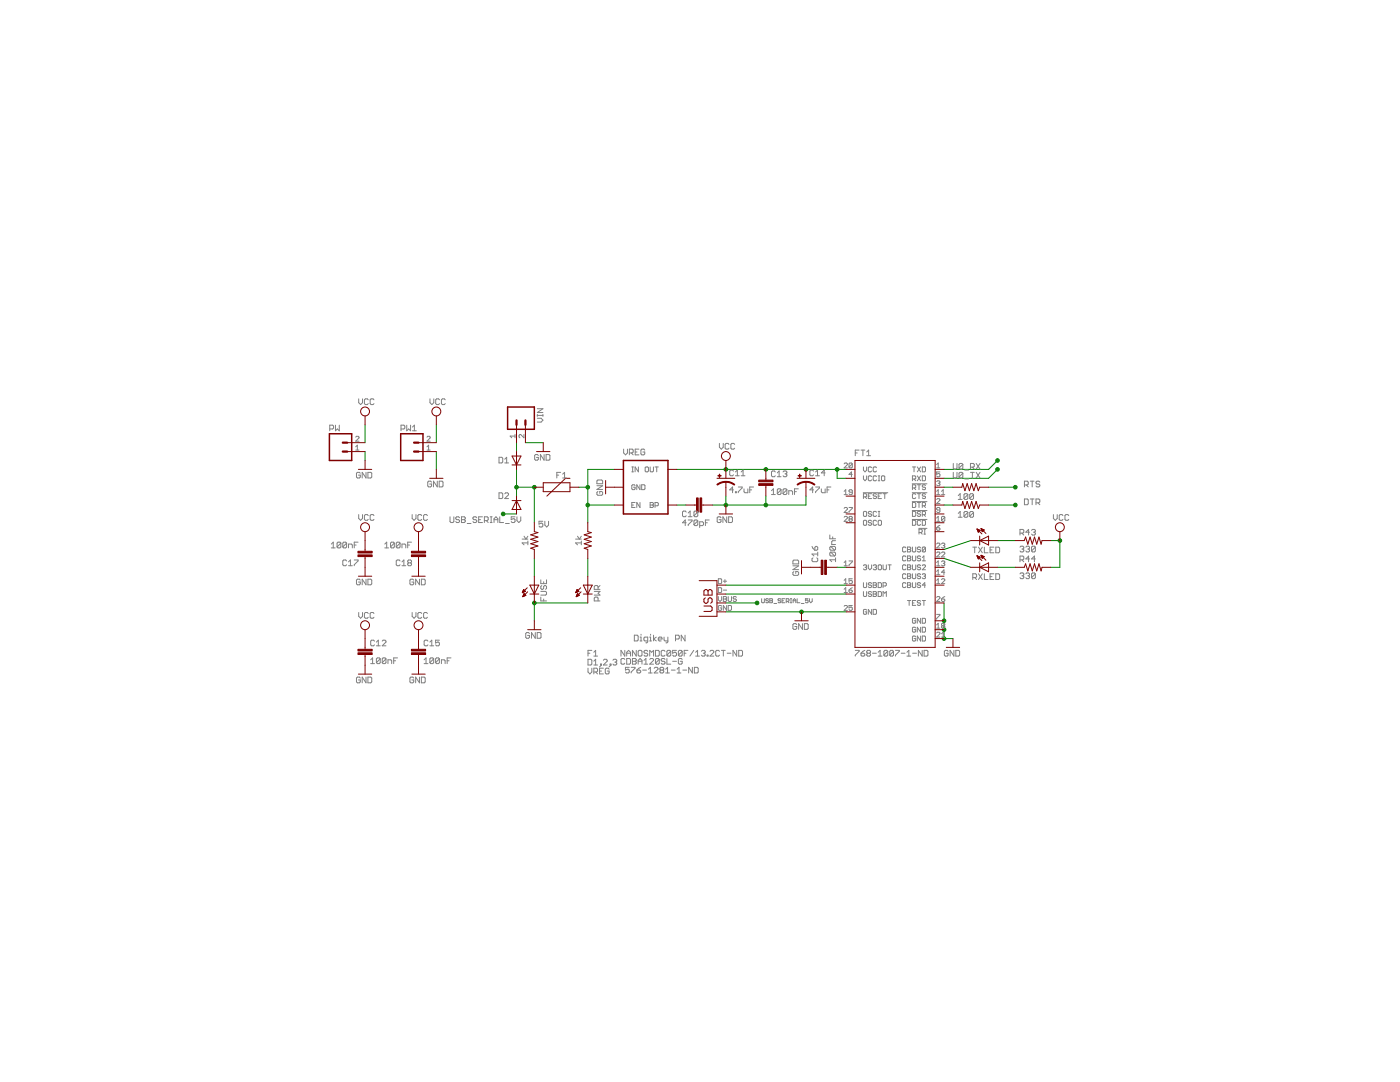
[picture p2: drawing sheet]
<svg xmlns="http://www.w3.org/2000/svg" width="279mm" height="216mm" viewBox="0 0 279 216" stroke-linecap="round" stroke-linejoin="round" font-family="sans-serif">
<g fill="#008000" stroke="#008000" stroke-width=".2">
<path d="M188.4 120.3v3.6z"/>
<path d="M188.4 123.9v1.7z"/>
<path d="M188.4 125.6v1.8z"/>
<path d="M188.4 127.4h1.8z"/>
<path d="M142.2 100.8h2.7z"/>
<path d="M144.9 99v1.8z"/>
<path d="M144.9 100.8h7.9z"/>
<path d="M152.8 99v1.8z"/>
<path d="M152.8 100.8h8z"/>
<path d="M160.8 99v1.8z"/>
<path d="M160 122.1h8.8z"/>
<path d="M144.9 122.1h15.1z"/>
<path d="M106.6 120.3v3.6z"/>
<path d="M106.6 120.3h10.7z"/>
<path d="M72.9 90.1v1.8z"/>
<path d="M104.9 88.3h3.5z"/>
<path d="M87.1 90.1v3.6z"/>
<path d="M144.9 116.8h23.9z"/>
<path d="M144.9 118.5h23.9z"/>
<path d="M167.1 113.2h1.7z"/>
<path d="M199.1 107.9h3.5z"/>
<path d="M199.1 113.2h3.5z"/>
<path d="M135.1 100.8h1.8z"/>
<path d="M117.3 111.4v3.6z"/>
<path d="M106.6 111.4v3.6z"/>
<path d="M135.1 93.7h9.8z"/>
<path d="M144.9 93.7h7.9z"/>
<path d="M167.1 93.7h1.7z"/>
<path d="M160.8 93.7h6.3z"/>
<path d="M152.8 93.7h8z"/>
<path d="M167.1 95.4h1.7z"/>
<path d="M167.1 93.7v1.7z"/>
<path d="M72.9 84.8v3.5z"/>
<path d="M209.7 113.2h1.8z"/>
<path d="M211.5 107.9v5.3z"/>
<path d="M209.7 107.9h1.8z"/>
<path d="M87.1 84.8v3.5z"/>
<path d="M188.4 109.6l5.3-1.7z"/>
<path d="M188.4 111.4l5.3 1.8z"/>
<path d="M188.4 97.2h1.8z"/>
<path d="M188.4 100.8h1.8z"/>
<path d="M144.9 120.3h6.2z"/>
<path d="M100.4 102.6h2.7z"/>
<path d="M106.6 97.2v7.1z"/>
<path d="M103.1 93.7v3.5z"/>
<path d="M103.1 97.2v1.8z"/>
<path d="M103.1 97.2h3.5z"/>
<path d="M199.1 91.9l-1.8 1.8z"/>
<path d="M188.4 93.7h8.9z"/>
<path d="M199.1 93.7l-1.8 1.7z"/>
<path d="M188.4 95.4h8.9z"/>
<path d="M197.3 100.8h5.3z"/>
<path d="M115.5 97.2h1.8z"/>
<path d="M117.3 100.8v3.5z"/>
<path d="M117.3 97.2v3.6z"/>
<path d="M117.3 93.7h5.3z"/>
<path d="M117.3 93.7v3.5z"/>
<path d="M117.3 100.8h5.3z"/>
<path d="M103.1 88.3v1.8z"/>
<path d="M197.3 97.2h5.3z"/>
<circle cx="188.4" cy="123.9" r=".36"/>
<circle cx="188.4" cy="125.6" r=".36"/>
<circle cx="188.4" cy="127.4" r=".36"/>
<circle cx="144.9" cy="100.8" r=".36"/>
<circle cx="152.8" cy="100.8" r=".36"/>
<circle cx="160" cy="122.1" r=".36"/>
<circle cx="106.6" cy="120.3" r=".36"/>
<circle cx="167.1" cy="93.7" r=".36"/>
<circle cx="144.9" cy="93.7" r=".36"/>
<circle cx="152.8" cy="93.7" r=".36"/>
<circle cx="160.8" cy="93.7" r=".36"/>
<circle cx="211.5" cy="107.9" r=".36"/>
<circle cx="151.1" cy="120.3" r=".36"/>
<circle cx="100.4" cy="102.6" r=".36"/>
<circle cx="103.1" cy="97.2" r=".36"/>
<circle cx="106.6" cy="97.2" r=".36"/>
<circle cx="199.1" cy="91.9" r=".36"/>
<circle cx="199.1" cy="93.7" r=".36"/>
<circle cx="202.6" cy="100.8" r=".36"/>
<circle cx="117.3" cy="97.2" r=".36"/>
<circle cx="117.3" cy="100.8" r=".36"/>
<circle cx="202.6" cy="97.2" r=".36"/>
</g>
<g fill="#800000" stroke="#800000" stroke-width=".2">
<path d="M168.8 93.7h1.8z"/>
<path d="M168.8 113.2h1.8z"/>
<path d="M168.8 116.8h1.8z"/>
<path d="M168.8 118.5h1.8z"/>
<path d="M168.8 104.3h1.8z"/>
<path d="M168.8 102.6h1.8z"/>
<path d="M186.6 123.9h1.8z"/>
<path d="M186.6 93.7h1.8z"/>
<path d="M186.6 95.4h1.8z"/>
<path d="M186.6 97.2h1.8z"/>
<path d="M186.6 99h1.8z"/>
<path d="M186.6 100.8h1.8z"/>
<path d="M186.6 102.6h1.8z"/>
<path d="M186.6 104.3h1.8z"/>
<path d="M186.6 106.1h1.8z"/>
<path d="M186.6 109.6h1.8z"/>
<path d="M186.6 111.4h1.8z"/>
<path d="M186.6 113.2h1.8z"/>
<path d="M186.6 115h1.8z"/>
<path d="M186.6 116.8h1.8z"/>
<path d="M168.8 95.4h1.8z"/>
<path d="M168.8 99h1.8z"/>
<path d="M168.8 122.1h1.8z"/>
<path d="M186.6 125.6h1.8z"/>
<path d="M186.6 120.3h1.8z"/>
<path d="M170.6 91.9h16z"/>
<path d="M186.6 91.9v37.3z"/>
<path d="M170.6 129.2h16z"/>
<path d="M170.6 91.9v37.3z"/>
<path d="M186.6 127.4h1.8z"/>
<path d="M139.5 115.9h3.6z"/>
<path d="M143.1 115.9v7.1z"/>
<path d="M139.5 123h3.6z"/>
<path d="M140.5 122h1.3z"/>
<path d="M141.8 122l.3-.2z"/>
<path d="M142.1 121.2v.6z"/>
<path d="M141.8 120.9l.3 .3z"/>
<path d="M140.5 120.9h1.3z"/>
<path d="M140.5 119.5l.3-.2z"/>
<path d="M140.5 119.5v.6z"/>
<path d="M140.5 120.1l.3 .3z"/>
<path d="M140.8 120.4h.2z"/>
<path d="M141 120.4l.3-.3z"/>
<path d="M141.3 119.5v.6z"/>
<path d="M141.3 119.5l.3-.2z"/>
<path d="M141.6 119.3h.2z"/>
<path d="M141.8 119.3l.3 .2z"/>
<path d="M142.1 119.5v.6z"/>
<path d="M142.1 120.1l-.3 .3z"/>
<path d="M140.5 118.7h1.6z"/>
<path d="M140.5 117.9v.8z"/>
<path d="M140.5 117.9l.3-.3z"/>
<path d="M140.8 117.6h.2z"/>
<path d="M141 117.6l.3 .3z"/>
<path d="M141.6 117.6l-.3 .3z"/>
<path d="M141.6 117.6h.2z"/>
<path d="M141.8 117.6l.3 .3z"/>
<path d="M142.1 117.9v.8z"/>
<path d="M141.3 117.9v.8z"/>
<path d="M143.1 116.8h1.8z"/>
<path d="M143.1 118.5h1.8z"/>
<path d="M143.1 120.3h1.8z"/>
<path d="M143.1 122.1h1.8z"/>
<path d="M159.1 95.4h3.5z"/>
<path d="M160.8 96.1v1.1z"/>
<path d="M160.8 93.7v1.7z"/>
<path d="M160.8 97.2v1.8z"/>
<path d="M113.7 96.3v1.8z"/>
<path d="M108.4 98.1h5.3z"/>
<path d="M108.4 96.3v1.8z"/>
<path d="M108.4 96.3h5.3z"/>
<path d="M106.6 97.2h1.8z"/>
<path d="M113.7 97.2h1.8z"/>
<path d="M109.1 99l3.8-3.6z"/>
<path d="M112.9 95.4h.8z"/>
<path d="M190.2 127.4v1.8z"/>
<path d="M188.8 129.2h2.7z"/>
<path d="M143.1 95.4h3.5z"/>
<path d="M144.9 96.1v1.1z"/>
<path d="M144.9 93.7v1.7z"/>
<path d="M144.9 97.2v1.8z"/>
<path d="M195.5 107.9l1.8 .9z"/>
<path d="M195.5 107.9l1.8-.9z"/>
<path d="M195.5 107.9v.9z"/>
<path d="M195.5 107v.9z"/>
<path d="M193.7 107.9h1.8z"/>
<path d="M197.3 107.9h1.8z"/>
<path d="M197.3 107.9v.9z"/>
<path d="M197.3 107v.9z"/>
<path d="M195.5 107.9h1.8z"/>
<path d="M195.8 105.5l1 .9z"/>
<path d="M195 105.6l1 .9z"/>
<path d="M195.8 105.5l.6 .2z"/>
<path d="M196 106.1l.4-.4z"/>
<path d="M195.8 105.5l.2 .6z"/>
<path d="M196 106h.2z"/>
<path d="M196 105.9h.3z"/>
<path d="M195.9 105.8h.4z"/>
<path d="M195.9 105.7h.5z"/>
<path d="M195.9 105.7h.3z"/>
<path d="M195.8 105.6h.3z"/>
<path d="M195 105.6l.6 .2z"/>
<path d="M195.6 105.8l-.4 .4z"/>
<path d="M195 105.6l.2 .6z"/>
<path d="M195.2 106h.2z"/>
<path d="M195.2 106h.3z"/>
<path d="M195.1 105.9h.4z"/>
<path d="M195.1 105.8h.5z"/>
<path d="M195.1 105.7h.3z"/>
<path d="M195 105.7h.2z"/>
<path d="M195.5 113.2l1.8 .9z"/>
<path d="M195.5 113.2l1.8-.9z"/>
<path d="M195.5 113.2v.9z"/>
<path d="M195.5 112.3v.9z"/>
<path d="M193.7 113.2h1.8z"/>
<path d="M197.3 113.2h1.8z"/>
<path d="M197.3 113.2v.9z"/>
<path d="M197.3 112.3v.9z"/>
<path d="M195.5 113.2h1.8z"/>
<path d="M195.8 110.8l1 1z"/>
<path d="M195 110.9l1 1z"/>
<path d="M195.8 110.8l.6 .3z"/>
<path d="M196.4 111.1l-.4 .3z"/>
<path d="M195.8 110.8l.2 .6z"/>
<path d="M196 111.3h.2z"/>
<path d="M196 111.2h.3z"/>
<path d="M195.9 111.1h.4z"/>
<path d="M195.9 111.1h.5z"/>
<path d="M195.9 111h.3z"/>
<path d="M195.8 110.9h.2z"/>
<path d="M195 110.9l.6 .3z"/>
<path d="M195.2 111.5l.4-.3z"/>
<path d="M195 110.9l.2 .6z"/>
<path d="M195.2 111.4h.1z"/>
<path d="M195.2 111.4h.2z"/>
<path d="M195.2 111.3h.3z"/>
<path d="M195.1 111.2h.5z"/>
<path d="M195.1 111.1h.5z"/>
<path d="M195.1 111.1h.3z"/>
<path d="M195 111h.2z"/>
<path d="M152.8 93.7v1.7z"/>
<path d="M152.8 97.2v1.8z"/>
<path d="M152.8 95.4v.4z"/>
<path d="M152.8 96.9v.3z"/>
<path d="M161.7 113.2h1.8z"/>
<path d="M165.3 113.2h1.8z"/>
<path d="M163.5 113.2h.4z"/>
<path d="M165 113.2h.3z"/>
<path d="M122.6 93.7h1.8z"/>
<path d="M122.6 97.2h1.8z"/>
<path d="M133.3 93.7h1.8z"/>
<path d="M122.6 100.8h1.8z"/>
<path d="M133.3 100.8h1.8z"/>
<path d="M136.9 100.8h1.7z"/>
<path d="M140.4 100.8h1.8z"/>
<path d="M138.6 100.8h.4z"/>
<path d="M140.1 100.8h.3z"/>
<path d="M160 122.1v1.8z"/>
<path d="M158.6 123.9h2.7z"/>
<path d="M144.9 100.8v1.8z"/>
<path d="M143.5 102.6h2.7z"/>
<path d="M118.2 116.8l-.9 1.7z"/>
<path d="M116.4 116.8l.9 1.7z"/>
<path d="M117.3 118.5h.9z"/>
<path d="M116.4 118.5h.9z"/>
<path d="M117.3 118.5v1.8z"/>
<path d="M117.3 115v1.8z"/>
<path d="M117.3 116.8h.9z"/>
<path d="M116.4 116.8h.9z"/>
<path d="M117.3 116.8v1.7z"/>
<path d="M114.9 118.3l1-1z"/>
<path d="M116 118.1l-1 1z"/>
<path d="M115.2 117.6l-.3 .7z"/>
<path d="M115.2 117.6l.3 .4z"/>
<path d="M114.9 118.3l.6-.3z"/>
<path d="M114.9 118.2h.2z"/>
<path d="M115 118.1h.3z"/>
<path d="M115 118h.4z"/>
<path d="M115 118h.5z"/>
<path d="M115.1 117.9h.3z"/>
<path d="M115.1 117.8h.2z"/>
<path d="M115.1 117.7h.2z"/>
<path d="M115.3 118.4l-.3 .7z"/>
<path d="M115.3 118.4l.3 .4z"/>
<path d="M115 119.1l.6-.3z"/>
<path d="M115 119h.1z"/>
<path d="M115 118.9h.3z"/>
<path d="M115.1 118.9h.4z"/>
<path d="M115.1 118.8h.5z"/>
<path d="M115.1 118.7h.4z"/>
<path d="M115.2 118.6h.2z"/>
<path d="M107.5 116.8l-.9 1.7z"/>
<path d="M105.7 116.8l.9 1.7z"/>
<path d="M106.6 118.5h.9z"/>
<path d="M105.7 118.5h.9z"/>
<path d="M106.6 118.5v1.8z"/>
<path d="M106.6 115v1.8z"/>
<path d="M106.6 116.8h.9z"/>
<path d="M105.7 116.8h.9z"/>
<path d="M106.6 116.8v1.7z"/>
<path d="M105.2 117.3l-1 1z"/>
<path d="M105.3 118.1l-1 1z"/>
<path d="M104.5 117.6l-.3 .7z"/>
<path d="M104.5 117.6l.4 .4z"/>
<path d="M104.2 118.3l.7-.3z"/>
<path d="M104.3 118.2h.1z"/>
<path d="M104.3 118.1h.3z"/>
<path d="M104.3 118h.5z"/>
<path d="M104.4 118h.4z"/>
<path d="M104.4 117.9h.3z"/>
<path d="M104.4 117.8h.3z"/>
<path d="M104.5 117.7h.1z"/>
<path d="M104.6 118.4l-.3 .7z"/>
<path d="M104.6 118.4l.3 .4z"/>
<path d="M104.3 119.1l.6-.3z"/>
<path d="M104.4 119h.1z"/>
<path d="M104.4 118.9h.2z"/>
<path d="M104.4 118.9h.4z"/>
<path d="M104.5 118.8h.4z"/>
<path d="M104.5 118.7h.4z"/>
<path d="M104.5 118.6h.3z"/>
<path d="M104.5 118.6h.2z"/>
<path d="M117.3 104.3v1.8z"/>
<path d="M117.3 109.6v1.8z"/>
<path d="M116.6 109.4l.7 .2z"/>
<path d="M116.6 109.4l1.4-.5z"/>
<path d="M116.6 108.5l1.4 .4z"/>
<path d="M116.6 108.5l1.4-.4z"/>
<path d="M116.6 107.6l1.4 .5z"/>
<path d="M116.6 107.6l1.4-.4z"/>
<path d="M116.6 106.7l1.4 .5z"/>
<path d="M116.6 106.7l1.4-.4z"/>
<path d="M117.3 106.1l.7 .2z"/>
<path d="M106.6 104.3v1.8z"/>
<path d="M106.6 109.6v1.8z"/>
<path d="M105.9 109.4l.7 .2z"/>
<path d="M105.9 109.4l1.5-.5z"/>
<path d="M105.9 108.5l1.5 .4z"/>
<path d="M105.9 108.5l1.5-.4z"/>
<path d="M105.9 107.6l1.5 .5z"/>
<path d="M105.9 107.6l1.5-.4z"/>
<path d="M105.9 106.7l1.5 .5z"/>
<path d="M105.9 106.7l1.5-.4z"/>
<path d="M106.6 106.1l.8 .2z"/>
<path d="M144.9 91.9v1.8z"/>
<path d="M190.2 97.2h1.8z"/>
<path d="M195.5 97.2h1.8z"/>
<path d="M195.5 97.2l-.3 .7z"/>
<path d="M194.8 96.5l.4 1.4z"/>
<path d="M194.8 96.5l-.4 1.4z"/>
<path d="M193.9 96.5l.5 1.4z"/>
<path d="M193.9 96.5l-.4 1.4z"/>
<path d="M193 96.5l.5 1.4z"/>
<path d="M193 96.5l-.4 1.4z"/>
<path d="M192.1 96.5l.5 1.4z"/>
<path d="M192.1 96.5l-.1 .7z"/>
<path d="M190.2 100.8h1.8z"/>
<path d="M195.5 100.8h1.8z"/>
<path d="M195.5 100.8l-.3 .7z"/>
<path d="M194.8 100.1l.4 1.4z"/>
<path d="M194.8 100.1l-.4 1.4z"/>
<path d="M193.9 100.1l.5 1.4z"/>
<path d="M193.9 100.1l-.4 1.4z"/>
<path d="M193 100.1l.5 1.4z"/>
<path d="M193 100.1l-.4 1.4z"/>
<path d="M192.1 100.1l.5 1.4z"/>
<path d="M192.1 100.1l-.1 .7z"/>
<path d="M120.9 97.2h1.7z"/>
<path d="M120.9 95.9v2.7z"/>
<path d="M103.1 90.1v1.8z"/>
<path d="M103.1 91.9v1.8z"/>
<path d="M102.2 91l.9 1.8z"/>
<path d="M104 91l-.9 1.8z"/>
<path d="M103.1 92.8h.9z"/>
<path d="M102.2 91h1.8z"/>
<path d="M102.2 92.8h.9z"/>
<path d="M103.1 100.8v1.8z"/>
<path d="M103.1 99v1.8z"/>
<path d="M103.1 99.9l.9 1.8z"/>
<path d="M103.1 99.9l-.9 1.8z"/>
<path d="M102.2 99.9h.9z"/>
<path d="M102.2 101.7h1.8z"/>
<path d="M103.1 99.9h.9z"/>
<path d="M160 113.2h1.7z"/>
<path d="M160 111.9v2.6z"/>
<path d="M106.6 123.9v1.7z"/>
<path d="M105.3 125.6h2.7z"/>
<path d="M69.3 90.1h3.6z"/>
<path d="M69.3 88.3h3.6z"/>
<path d="M72.9 83v1.8z"/>
<path d="M72.9 91.9v1.8z"/>
<path d="M71.5 93.7h2.7z"/>
<path d="M103.1 84.8v3.5z"/>
<path d="M104.9 84.8v3.5z"/>
<path d="M108.4 88.3v1.8z"/>
<path d="M107.1 90.1h2.6z"/>
<path d="M208 107.9h1.7z"/>
<path d="M202.6 107.9h1.8z"/>
<path d="M204.7 107.2l-.3 .7z"/>
<path d="M204.7 107.2l.4 1.4z"/>
<path d="M205.6 107.2l-.5 1.4z"/>
<path d="M205.6 107.2l.4 1.4z"/>
<path d="M206.5 107.2l-.5 1.4z"/>
<path d="M206.5 107.2l.4 1.4z"/>
<path d="M207.3 107.2l-.4 1.4z"/>
<path d="M207.3 107.2l.5 1.4z"/>
<path d="M208 107.9l-.2 .7z"/>
<path d="M208 113.2h1.7z"/>
<path d="M202.6 113.2h1.8z"/>
<path d="M204.7 112.5l-.3 .7z"/>
<path d="M204.7 112.5l.4 1.4z"/>
<path d="M205.6 112.5l-.5 1.4z"/>
<path d="M205.6 112.5l.4 1.4z"/>
<path d="M206.5 112.5l-.5 1.4z"/>
<path d="M206.5 112.5l.4 1.4z"/>
<path d="M207.3 112.5l-.4 1.4z"/>
<path d="M207.3 112.5l.5 1.4z"/>
<path d="M208 113.2l-.2 .7z"/>
<path d="M211.5 106.1v1.8z"/>
<path d="M72.9 127.4v1.8z"/>
<path d="M72.9 131v1.7z"/>
<path d="M72.9 129.2v.3z"/>
<path d="M72.9 130.6v.4z"/>
<path d="M72.9 125.6v1.8z"/>
<path d="M72.9 132.7v1.8z"/>
<path d="M71.5 134.5h2.7z"/>
<path d="M83.5 127.4v1.8z"/>
<path d="M83.5 131v1.7z"/>
<path d="M83.5 129.2v.3z"/>
<path d="M83.5 130.6v.4z"/>
<path d="M83.5 125.6v1.8z"/>
<path d="M83.5 132.7v1.8z"/>
<path d="M82.2 134.5h2.7z"/>
<path d="M83.5 90.1h3.6z"/>
<path d="M83.5 88.3h3.6z"/>
<path d="M87.1 83v1.8z"/>
<path d="M87.1 93.7v1.7z"/>
<path d="M85.7 95.4h2.7z"/>
<path d="M72.9 111.4v1.8z"/>
<path d="M72.9 107.9v1.7z"/>
<path d="M72.9 111.1v.3z"/>
<path d="M72.9 109.6v.4z"/>
<path d="M83.5 111.4v1.8z"/>
<path d="M83.5 107.9v1.7z"/>
<path d="M83.5 111.1v.3z"/>
<path d="M83.5 109.6v.4z"/>
<path d="M72.9 113.2v1.8z"/>
<path d="M71.5 115h2.7z"/>
<path d="M83.5 113.2v1.8z"/>
<path d="M82.2 115h2.7z"/>
<path d="M72.9 106.1v1.8z"/>
<path d="M83.5 106.1v1.8z"/>
<path d="M160.8 96.1l1.2 .2 .6 .4-.1 .1a2.72 2.72 0 0 0-1.7-.6z" fill-rule="evenodd"/>
<path d="M159.1 96.7l1-.6h.7v.1a2.65 2.65 0 0 0-1.6 .6z" fill-rule="evenodd"/>
<path d="M144.9 96.1h.7l1 .6-.1 .1-.7-.4-.9-.2z" fill-rule="evenodd"/>
<path d="M143.1 96.7l1-.6h.8v.1a2.54 2.54 0 0 0-1.7 .6z" fill-rule="evenodd"/>
</g>
<g fill="#800000" stroke="#800000" stroke-width=".2">
<path d="M159.3 94.9l.6 .1z"/>
<path d="M159.6 94.6v.6z"/>
<path d="M143.3 94.9l.6 .1z"/>
<path d="M143.6 94.6v.6z"/>
<path d="M151.4 96.5h2.9v.4h-2.9z"/>
<path d="M151.4 95.8h2.9v.3h-2.9z"/>
<path d="M164.6 111.8h.3v2.8h-.3z"/>
<path d="M163.9 111.8h.3v2.8h-.3z"/>
<path d="M139.7 99.4h.3v2.8h-.3z"/>
<path d="M139 99.4h.3v2.8h-.3z"/>
<path d="M71.4 130.3h2.9v.3h-2.9z"/>
<path d="M71.4 129.6h2.9v.3h-2.9z"/>
<path d="M82.1 130.3h2.8v.3h-2.8z"/>
<path d="M82.1 129.6h2.8v.3h-2.8z"/>
<path d="M71.4 110h2.9v.3h-2.9z"/>
<path d="M71.4 110.7h2.9v.4h-2.9z"/>
<path d="M82.1 110h2.8v.3h-2.8z"/>
<path d="M82.1 110.7h2.8v.4h-2.8z"/>
</g>
<g fill="#800000" stroke="#800000" stroke-width=".3">
<path d="M124.4 102.6h8.9z"/>
<path d="M133.3 91.9v10.7z"/>
<path d="M124.4 91.9h8.9z"/>
<path d="M124.4 91.9v10.7z"/>
<path d="M65.7 91.9h4.5z"/>
<path d="M65.7 86.6v5.3z"/>
<path d="M70.2 86.6v5.3z"/>
<path d="M65.7 86.6h4.5z"/>
<path d="M101.3 81.2v4.5z"/>
<path d="M101.3 81.2h5.3z"/>
<path d="M101.3 85.7h5.3z"/>
<path d="M106.6 81.2v4.5z"/>
<path d="M80 91.9h4.4z"/>
<path d="M80 86.6v5.3z"/>
<path d="M84.4 86.6v5.3z"/>
<path d="M80 86.6h4.4z"/>
</g>
<g fill="none" stroke="#800000" stroke-width=".2">
<circle cx="72.9" cy="82.1" r=".89"/>
<circle cx="87.1" cy="82.1" r=".89"/>
<circle cx="144.9" cy="91" r=".89"/>
<circle cx="72.9" cy="105.2" r=".89"/>
<circle cx="83.5" cy="105.2" r=".89"/>
<circle cx="211.5" cy="105.2" r=".89"/>
<circle cx="72.9" cy="124.8" r=".89"/>
<circle cx="83.5" cy="124.8" r=".89"/>
</g>
<g fill="#800000" stroke="#800000" stroke-width=".44">
<path d="M68.4 88.3h.9z"/>
<path d="M68.4 90.1h.9z"/>
<path d="M104.9 83.9v.9z"/>
<path d="M103.1 83.9v.9z"/>
<path d="M82.6 88.3h.9z"/>
<path d="M82.6 90.1h.9z"/>
</g>
<g fill="#808080" stroke="#808080" stroke-width=".2">
<path d="M117.3 129.8v1.1z"/>
<path d="M117.3 129.8h.8z"/>
<path d="M117.3 130.3h.4z"/>
<path d="M118.9 129.8l-.4 .4z"/>
<path d="M118.9 129.8v1.1z"/>
<path d="M118.5 130.9h.8z"/>
<path d="M117.3 131.6v1.1z"/>
<path d="M117.3 132.7h.6z"/>
<path d="M117.9 132.7l.2-.2z"/>
<path d="M118.1 131.7v.8z"/>
<path d="M117.9 131.6l.2 .1z"/>
<path d="M117.3 131.6h.6z"/>
<path d="M118.9 131.6l-.4 .3z"/>
<path d="M118.9 131.6v1.1z"/>
<path d="M118.5 132.7h.8z"/>
<path d="M119.7 133.1l.3-.4z"/>
<path d="M120 132.5v.2z"/>
<path d="M119.8 132.5h.2z"/>
<path d="M119.8 132.5v.2z"/>
<path d="M119.8 132.7h.2z"/>
<path d="M120.4 132.7h.8z"/>
<path d="M120.4 132.7l.8-.8z"/>
<path d="M121.2 131.7v.2z"/>
<path d="M121 131.6l.2 .1z"/>
<path d="M120.6 131.6h.4z"/>
<path d="M120.6 131.6l-.2 .1z"/>
<path d="M121.6 133.1l.3-.4z"/>
<path d="M121.9 132.5v.2z"/>
<path d="M121.8 132.5h.1z"/>
<path d="M121.8 132.5v.2z"/>
<path d="M121.8 132.7h.1z"/>
<path d="M122.3 131.7l.2-.1z"/>
<path d="M122.5 131.6h.4z"/>
<path d="M122.9 131.6l.2 .1z"/>
<path d="M123.1 131.7v.2z"/>
<path d="M123.1 131.9l-.2 .2z"/>
<path d="M122.7 132.1h.2z"/>
<path d="M122.9 132.1l.2 .2z"/>
<path d="M123.1 132.3v.2z"/>
<path d="M123.1 132.5l-.2 .2z"/>
<path d="M122.5 132.7h.4z"/>
<path d="M122.3 132.5l.2 .2z"/>
<path d="M117.3 133.3v.8z"/>
<path d="M117.3 134.1l.4 .4z"/>
<path d="M117.7 134.5l.4-.4z"/>
<path d="M118.1 133.3v.8z"/>
<path d="M118.5 133.3v1.2z"/>
<path d="M118.5 133.3h.6z"/>
<path d="M119.1 133.3l.2 .2z"/>
<path d="M119.3 133.5v.4z"/>
<path d="M119.3 133.9l-.2 .2z"/>
<path d="M118.5 134.1h.6z"/>
<path d="M118.9 134.1l.4 .4z"/>
<path d="M119.7 133.3h.7z"/>
<path d="M119.7 133.3v1.2z"/>
<path d="M119.7 134.5h.7z"/>
<path d="M119.7 133.9h.3z"/>
<path d="M121.4 133.3l.2 .2z"/>
<path d="M121 133.3h.4z"/>
<path d="M121 133.3l-.2 .2z"/>
<path d="M120.8 133.5v.8z"/>
<path d="M120.8 134.3l.2 .2z"/>
<path d="M121 134.5h.4z"/>
<path d="M121.4 134.5l.2-.2z"/>
<path d="M121.6 133.9v.4z"/>
<path d="M121.2 133.9h.4z"/>
<path d="M126.6 126.7v1.2z"/>
<path d="M126.6 127.9h.6z"/>
<path d="M127.2 127.9l.2-.2z"/>
<path d="M127.4 126.9v.8z"/>
<path d="M127.2 126.7l.2 .2z"/>
<path d="M126.6 126.7h.6z"/>
<path d="M127.7 127.1h.2z"/>
<path d="M127.9 127.1v.8z"/>
<path d="M127.7 127.9h.4z"/>
<path d="M127.9 126.6v.1z"/>
<path d="M128.9 128.3h.2z"/>
<path d="M129.1 128.3l.2-.2z"/>
<path d="M129.3 127.1v1z"/>
<path d="M128.7 127.1h.6z"/>
<path d="M128.7 127.1l-.2 .2z"/>
<path d="M128.5 127.3v.4z"/>
<path d="M128.5 127.7l.2 .2z"/>
<path d="M128.7 127.9h.6z"/>
<path d="M129.6 127.1h.2z"/>
<path d="M129.8 127.1v.8z"/>
<path d="M129.6 127.9h.4z"/>
<path d="M129.8 126.6v.1z"/>
<path d="M130.4 126.7v1.2z"/>
<path d="M130.4 127.5l.6 .4z"/>
<path d="M130.4 127.5l.6-.4z"/>
<path d="M131.6 127.9h.4z"/>
<path d="M131.4 127.7l.2 .2z"/>
<path d="M131.4 127.3v.4z"/>
<path d="M131.4 127.3l.2-.2z"/>
<path d="M131.6 127.1h.4z"/>
<path d="M132 127.1l.1 .2z"/>
<path d="M132.1 127.3v.2z"/>
<path d="M131.4 127.5h.7z"/>
<path d="M132.5 127.1v.6z"/>
<path d="M132.5 127.7l.2 .2z"/>
<path d="M132.7 127.9h.6z"/>
<path d="M133.3 127.1v1z"/>
<path d="M133.3 128.1l-.2 .2z"/>
<path d="M132.9 128.3h.2z"/>
<path d="M134.8 126.7v1.2z"/>
<path d="M134.8 126.7h.6z"/>
<path d="M135.4 126.7l.2 .2z"/>
<path d="M135.6 126.9v.4z"/>
<path d="M135.6 127.3l-.2 .2z"/>
<path d="M134.8 127.5h.6z"/>
<path d="M136 126.7v1.2z"/>
<path d="M136 126.7l.7 1.2z"/>
<path d="M136.7 126.7v1.2z"/>
<path d="M170.7 89.8v1.1z"/>
<path d="M170.7 89.8h.7z"/>
<path d="M170.7 90.4h.4z"/>
<path d="M172.2 89.8v1.1z"/>
<path d="M171.8 89.8h.8z"/>
<path d="M173 90.2l.4-.4z"/>
<path d="M173.4 89.8v1.1z"/>
<path d="M173 90.9h.7z"/>
<path d="M172.3 93.2v.6z"/>
<path d="M172.3 93.8l.3 .3z"/>
<path d="M172.6 94.1l.4-.3z"/>
<path d="M173 93.2v.6z"/>
<path d="M173.8 93.2l.1 .1z"/>
<path d="M173.5 93.2h.3z"/>
<path d="M173.3 93.3l.2-.1z"/>
<path d="M173.3 93.3v.7z"/>
<path d="M173.3 94l.2 .1z"/>
<path d="M173.5 94.1h.3z"/>
<path d="M173.8 94.1l.1-.1z"/>
<path d="M174.8 93.2l.1 .1z"/>
<path d="M174.4 93.2h.4z"/>
<path d="M174.3 93.3l.1-.1z"/>
<path d="M174.3 93.3v.7z"/>
<path d="M174.3 94l.1 .1z"/>
<path d="M174.4 94.1h.4z"/>
<path d="M174.9 94l-.1 .1z"/>
<path d="M168.5 93.4h.6z"/>
<path d="M168.5 93.4l.6-.7z"/>
<path d="M169.1 92.6v.1z"/>
<path d="M169 92.4l.1 .2z"/>
<path d="M168.6 92.4h.4z"/>
<path d="M168.6 92.4l-.1 .2z"/>
<path d="M169.4 92.6v.6z"/>
<path d="M169.4 92.6l.2-.2z"/>
<path d="M169.6 92.4h.3z"/>
<path d="M169.9 92.4l.2 .2z"/>
<path d="M170.1 92.6v.6z"/>
<path d="M170.1 93.2l-.2 .2z"/>
<path d="M169.6 93.4h.3z"/>
<path d="M169.4 93.2l.2 .2z"/>
<path d="M169.4 93.2l.7-.6z"/>
<path d="M172.5 112.7l-.2 .2z"/>
<path d="M172.5 112.7h.3z"/>
<path d="M172.8 112.7l.2 .2z"/>
<path d="M173 112.9v.1z"/>
<path d="M173 113l-.2 .2z"/>
<path d="M172.6 113.2h.2z"/>
<path d="M172.8 113.2l.2 .2z"/>
<path d="M173 113.4v.1z"/>
<path d="M173 113.5l-.2 .2z"/>
<path d="M172.5 113.7h.3z"/>
<path d="M172.3 113.5l.2 .2z"/>
<path d="M173.3 112.7v.7z"/>
<path d="M173.3 113.4l.3 .3z"/>
<path d="M173.6 113.7l.3-.3z"/>
<path d="M173.9 112.7v.7z"/>
<path d="M174.3 112.9l.1-.2z"/>
<path d="M174.4 112.7h.4z"/>
<path d="M174.8 112.7l.1 .2z"/>
<path d="M174.9 112.9v.1z"/>
<path d="M174.9 113l-.1 .2z"/>
<path d="M174.6 113.2h.2z"/>
<path d="M174.8 113.2l.1 .2z"/>
<path d="M174.9 113.4v.1z"/>
<path d="M174.9 113.5l-.1 .2z"/>
<path d="M174.4 113.7h.4z"/>
<path d="M174.3 113.5l.1 .2z"/>
<path d="M175.4 112.7h.3z"/>
<path d="M175.4 112.7l-.1 .2z"/>
<path d="M175.3 112.9v.6z"/>
<path d="M175.3 113.5l.1 .2z"/>
<path d="M175.4 113.7h.3z"/>
<path d="M175.7 113.7l.2-.2z"/>
<path d="M175.9 112.9v.6z"/>
<path d="M175.7 112.7l.2 .2z"/>
<path d="M176.2 112.7v.8z"/>
<path d="M176.2 113.5l.2 .2z"/>
<path d="M176.4 113.7h.3z"/>
<path d="M176.7 113.7l.2-.2z"/>
<path d="M176.9 112.7v.8z"/>
<path d="M177.5 112.7v1z"/>
<path d="M177.2 112.7h.7z"/>
<path d="M168.5 112.2l.3-.3z"/>
<path d="M168.8 111.9v1z"/>
<path d="M168.5 112.9h.6z"/>
<path d="M169.4 111.9h.7z"/>
<path d="M170.1 111.9v.2z"/>
<path d="M170.1 112.1l-.7 .7z"/>
<path d="M169.4 112.8v.1z"/>
<path d="M172.3 116.3v.8z"/>
<path d="M172.3 117.1l.2 .1z"/>
<path d="M172.5 117.2h.3z"/>
<path d="M173 117.1l-.2 .1z"/>
<path d="M173 116.3v.8z"/>
<path d="M173.8 116.3l.1 .1z"/>
<path d="M173.5 116.3h.3z"/>
<path d="M173.5 116.3l-.2 .1z"/>
<path d="M173.3 116.4v.2z"/>
<path d="M173.3 116.6l.2 .2z"/>
<path d="M173.5 116.8h.3z"/>
<path d="M173.8 116.8l.1 .1z"/>
<path d="M173.9 116.9v.2z"/>
<path d="M173.9 117.1l-.1 .1z"/>
<path d="M173.5 117.2h.3z"/>
<path d="M173.3 117.1l.2 .1z"/>
<path d="M174.3 116.3v.9z"/>
<path d="M174.3 116.3h.5z"/>
<path d="M174.8 116.3l.1 .1z"/>
<path d="M174.9 116.4v.2z"/>
<path d="M174.9 116.6l-.1 .2z"/>
<path d="M174.8 116.8l.1 .1z"/>
<path d="M174.9 116.9v.2z"/>
<path d="M174.9 117.1l-.1 .1z"/>
<path d="M174.3 117.2h.5z"/>
<path d="M174.3 116.8h.5z"/>
<path d="M175.3 116.3v.9z"/>
<path d="M175.3 117.2h.4z"/>
<path d="M175.7 117.2l.2-.1z"/>
<path d="M175.9 116.4v.7z"/>
<path d="M175.7 116.3l.2 .1z"/>
<path d="M175.3 116.3h.4z"/>
<path d="M176.2 116.3v.9z"/>
<path d="M176.2 116.3h.5z"/>
<path d="M176.7 116.3l.2 .1z"/>
<path d="M176.9 116.4v.4z"/>
<path d="M176.9 116.8l-.2 .1z"/>
<path d="M176.2 116.9h.5z"/>
<path d="M168.5 115.8l.3-.3z"/>
<path d="M168.8 115.5v1z"/>
<path d="M168.5 116.5h.6z"/>
<path d="M169.4 115.5h.7z"/>
<path d="M169.4 115.5v.5z"/>
<path d="M169.4 116l.4-.2z"/>
<path d="M169.8 115.8h.1z"/>
<path d="M169.9 115.8l.2 .2z"/>
<path d="M170.1 116v.3z"/>
<path d="M170.1 116.3l-.2 .2z"/>
<path d="M169.6 116.5h.3z"/>
<path d="M169.4 116.3l.2 .2z"/>
<path d="M172.3 118v.9z"/>
<path d="M172.3 118.9l.2 .1z"/>
<path d="M172.5 119h.3z"/>
<path d="M173 118.9l-.2 .1z"/>
<path d="M173 118v.9z"/>
<path d="M173.8 118l.1 .2z"/>
<path d="M173.5 118h.3z"/>
<path d="M173.3 118.2l.2-.2z"/>
<path d="M173.3 118.2v.2z"/>
<path d="M173.3 118.4l.2 .1z"/>
<path d="M173.5 118.5h.3z"/>
<path d="M173.8 118.5l.1 .2z"/>
<path d="M173.9 118.7v.2z"/>
<path d="M173.9 118.9l-.1 .1z"/>
<path d="M173.5 119h.3z"/>
<path d="M173.3 118.9l.2 .1z"/>
<path d="M174.3 118v1z"/>
<path d="M174.3 118h.5z"/>
<path d="M174.8 118l.1 .2z"/>
<path d="M174.9 118.2v.2z"/>
<path d="M174.9 118.4l-.1 .1z"/>
<path d="M174.8 118.5l.1 .2z"/>
<path d="M174.9 118.7v.2z"/>
<path d="M174.9 118.9l-.1 .1z"/>
<path d="M174.3 119h.5z"/>
<path d="M174.3 118.5h.5z"/>
<path d="M175.3 118v1z"/>
<path d="M175.3 119h.4z"/>
<path d="M175.7 119l.2-.1z"/>
<path d="M175.9 118.2v.7z"/>
<path d="M175.7 118l.2 .2z"/>
<path d="M175.3 118h.4z"/>
<path d="M176.2 118v1z"/>
<path d="M176.2 118l.4 .4z"/>
<path d="M176.6 118.4l.3-.4z"/>
<path d="M176.9 118v1z"/>
<path d="M168.5 117.6l.3-.3z"/>
<path d="M168.8 117.3v.9z"/>
<path d="M168.5 118.2h.6z"/>
<path d="M169.8 117.4l.3-.1z"/>
<path d="M169.4 117.8l.4-.4z"/>
<path d="M169.4 117.8v.3z"/>
<path d="M169.4 118.1l.2 .1z"/>
<path d="M169.6 118.2h.3z"/>
<path d="M169.9 118.2l.2-.1z"/>
<path d="M170.1 117.9v.2z"/>
<path d="M169.9 117.8l.2 .1z"/>
<path d="M169.4 117.8h.5z"/>
<path d="M172.5 103.8h.3z"/>
<path d="M172.5 103.8l-.2 .2z"/>
<path d="M172.3 104v.6z"/>
<path d="M172.3 104.6l.2 .2z"/>
<path d="M172.5 104.8h.3z"/>
<path d="M173 104.6l-.2 .2z"/>
<path d="M173 104v.6z"/>
<path d="M172.8 103.8l.2 .2z"/>
<path d="M173.8 103.8l.1 .2z"/>
<path d="M173.5 103.8h.3z"/>
<path d="M173.5 103.8l-.2 .2z"/>
<path d="M173.3 104v.2z"/>
<path d="M173.3 104.2l.2 .1z"/>
<path d="M173.5 104.3h.3z"/>
<path d="M173.8 104.3l.1 .2z"/>
<path d="M173.9 104.5v.1z"/>
<path d="M173.9 104.6l-.1 .2z"/>
<path d="M173.5 104.8h.3z"/>
<path d="M173.3 104.6l.2 .2z"/>
<path d="M174.8 103.8l.1 .2z"/>
<path d="M174.4 103.8h.4z"/>
<path d="M174.4 103.8l-.1 .2z"/>
<path d="M174.3 104v.6z"/>
<path d="M174.3 104.6l.1 .2z"/>
<path d="M174.4 104.8h.4z"/>
<path d="M174.9 104.6l-.1 .2z"/>
<path d="M175.4 103.8h.3z"/>
<path d="M175.4 103.8l-.1 .2z"/>
<path d="M175.3 104v.6z"/>
<path d="M175.3 104.6l.1 .2z"/>
<path d="M175.4 104.8h.3z"/>
<path d="M175.7 104.8l.2-.2z"/>
<path d="M175.9 104v.6z"/>
<path d="M175.7 103.8l.2 .2z"/>
<path d="M168.5 104h.6z"/>
<path d="M168.5 104l.6-.6z"/>
<path d="M169.1 103.2v.2z"/>
<path d="M169 103l.1 .2z"/>
<path d="M168.6 103h.4z"/>
<path d="M168.6 103l-.1 .2z"/>
<path d="M169.4 103.2l.2-.2z"/>
<path d="M169.6 103h.3z"/>
<path d="M169.9 103l.2 .2z"/>
<path d="M170.1 103.2v.2z"/>
<path d="M170.1 103.4l-.2 .1z"/>
<path d="M169.9 103.5l.2 .2z"/>
<path d="M170.1 103.7v.2z"/>
<path d="M170.1 103.9l-.2 .1z"/>
<path d="M169.6 104h.3z"/>
<path d="M169.4 103.9l.2 .1z"/>
<path d="M169.4 103.7v.2z"/>
<path d="M169.4 103.7l.2-.2z"/>
<path d="M169.4 103.4l.2 .1z"/>
<path d="M169.4 103.2v.2z"/>
<path d="M169.6 103.5h.3z"/>
<path d="M172.5 102h.3z"/>
<path d="M172.5 102l-.2 .2z"/>
<path d="M172.3 102.2v.7z"/>
<path d="M172.3 102.9l.2 .1z"/>
<path d="M172.5 103h.3z"/>
<path d="M173 102.9l-.2 .1z"/>
<path d="M173 102.2v.7z"/>
<path d="M172.8 102l.2 .2z"/>
<path d="M173.8 102l.1 .2z"/>
<path d="M173.5 102h.3z"/>
<path d="M173.5 102l-.2 .2z"/>
<path d="M173.3 102.2v.2z"/>
<path d="M173.3 102.4l.2 .2z"/>
<path d="M173.5 102.6h.3z"/>
<path d="M173.8 102.6l.1 .1z"/>
<path d="M173.9 102.7v.2z"/>
<path d="M173.9 102.9l-.1 .1z"/>
<path d="M173.5 103h.3z"/>
<path d="M173.3 102.9l.2 .1z"/>
<path d="M174.8 102l.1 .2z"/>
<path d="M174.4 102h.4z"/>
<path d="M174.3 102.2l.1-.2z"/>
<path d="M174.3 102.2v.7z"/>
<path d="M174.3 102.9l.1 .1z"/>
<path d="M174.4 103h.4z"/>
<path d="M174.9 102.9l-.1 .1z"/>
<path d="M175.3 103h.3z"/>
<path d="M175.4 102v1z"/>
<path d="M175.3 102h.3z"/>
<path d="M168.5 102.3h.6z"/>
<path d="M168.5 102.3l.6-.7z"/>
<path d="M169.1 101.4v.2z"/>
<path d="M169 101.3l.1 .1z"/>
<path d="M168.6 101.3h.4z"/>
<path d="M168.6 101.3l-.1 .1z"/>
<path d="M169.4 101.3h.7z"/>
<path d="M170.1 101.3v.1z"/>
<path d="M170.1 101.4l-.7 .7z"/>
<path d="M169.4 102.1v.2z"/>
<path d="M182.6 123.4l.2 .1z"/>
<path d="M182.2 123.4h.4z"/>
<path d="M182.2 123.4l-.1 .1z"/>
<path d="M182.1 123.5v.7z"/>
<path d="M182.1 124.2l.1 .2z"/>
<path d="M182.2 124.4h.4z"/>
<path d="M182.6 124.4l.2-.2z"/>
<path d="M182.8 123.9v.3z"/>
<path d="M182.4 123.9h.4z"/>
<path d="M183.1 123.4v1z"/>
<path d="M183.1 123.4l.6 1z"/>
<path d="M183.7 123.4v1z"/>
<path d="M184.1 123.4v1z"/>
<path d="M184.1 124.4h.5z"/>
<path d="M184.7 124.2l-.1 .2z"/>
<path d="M184.7 123.5v.7z"/>
<path d="M184.6 123.4l.1 .1z"/>
<path d="M184.1 123.4h.5z"/>
<path d="M186.9 122.6h.7z"/>
<path d="M187.6 122.6v.1z"/>
<path d="M187.6 122.7l-.7 .7z"/>
<path d="M186.9 123.4v.2z"/>
<path d="M182.4 93.2v.9z"/>
<path d="M182.1 93.2h.7z"/>
<path d="M183.1 93.2l.6 .9z"/>
<path d="M183.7 93.2l-.6 .9z"/>
<path d="M184.1 93.2v.9z"/>
<path d="M184.1 94.1h.5z"/>
<path d="M184.7 94l-.1 .1z"/>
<path d="M184.7 93.3v.7z"/>
<path d="M184.6 93.2l.1 .1z"/>
<path d="M184.1 93.2h.5z"/>
<path d="M186.9 92.7l.3-.3z"/>
<path d="M187.2 92.4v1z"/>
<path d="M186.9 93.4h.7z"/>
<path d="M182.1 95v.9z"/>
<path d="M182.1 95h.5z"/>
<path d="M182.6 95l.2 .1z"/>
<path d="M182.8 95.1v.3z"/>
<path d="M182.6 95.6l.2-.2z"/>
<path d="M182.1 95.6h.5z"/>
<path d="M182.4 95.6l.4 .3z"/>
<path d="M183.1 95l.6 .9z"/>
<path d="M183.7 95l-.6 .9z"/>
<path d="M184.1 95v.9z"/>
<path d="M184.1 95.9h.5z"/>
<path d="M184.7 95.8l-.1 .1z"/>
<path d="M184.7 95.1v.7z"/>
<path d="M184.6 95l.1 .1z"/>
<path d="M184.1 95h.5z"/>
<path d="M186.9 94.2h.7z"/>
<path d="M186.9 94.2v.5z"/>
<path d="M186.9 94.7l.3-.2z"/>
<path d="M187.2 94.5h.2z"/>
<path d="M187.4 94.5l.2 .2z"/>
<path d="M187.6 94.7v.3z"/>
<path d="M187.6 95l-.2 .1z"/>
<path d="M187.1 95.1h.3z"/>
<path d="M186.9 95l.2 .1z"/>
<path d="M182.1 96.5h2.9z"/>
<path d="M182.1 96.7v1z"/>
<path d="M182.1 96.7h.5z"/>
<path d="M182.6 96.7l.2 .2z"/>
<path d="M182.8 96.9v.3z"/>
<path d="M182.6 97.4l.2-.2z"/>
<path d="M182.1 97.4h.5z"/>
<path d="M182.4 97.4l.4 .3z"/>
<path d="M183.4 96.7v1z"/>
<path d="M183.1 96.7h.6z"/>
<path d="M184.6 96.7l.1 .2z"/>
<path d="M184.2 96.7h.4z"/>
<path d="M184.2 96.7l-.1 .2z"/>
<path d="M184.1 96.9v.1z"/>
<path d="M184.1 97l.1 .2z"/>
<path d="M184.2 97.2h.4z"/>
<path d="M184.6 97.2l.1 .2z"/>
<path d="M184.7 97.4v.1z"/>
<path d="M184.7 97.5l-.1 .2z"/>
<path d="M184.2 97.7h.4z"/>
<path d="M184.1 97.5l.1 .2z"/>
<path d="M186.9 96.1l.2-.2z"/>
<path d="M187.1 95.9h.3z"/>
<path d="M187.4 95.9l.2 .2z"/>
<path d="M187.6 96.1v.2z"/>
<path d="M187.6 96.3l-.2 .1z"/>
<path d="M187.2 96.4h.2z"/>
<path d="M187.4 96.4l.2 .2z"/>
<path d="M187.6 96.6v.2z"/>
<path d="M187.6 96.8l-.2 .1z"/>
<path d="M187.1 96.9h.3z"/>
<path d="M186.9 96.8l.2 .1z"/>
<path d="M182.1 98.3h2.9z"/>
<path d="M182.6 98.5l.2 .2z"/>
<path d="M182.2 98.5h.4z"/>
<path d="M182.2 98.5l-.1 .2z"/>
<path d="M182.1 98.7v.6z"/>
<path d="M182.1 99.3l.1 .2z"/>
<path d="M182.2 99.5h.4z"/>
<path d="M182.6 99.5l.2-.2z"/>
<path d="M183.4 98.5v1z"/>
<path d="M183.1 98.5h.6z"/>
<path d="M184.6 98.5l.1 .2z"/>
<path d="M184.2 98.5h.4z"/>
<path d="M184.2 98.5l-.1 .2z"/>
<path d="M184.1 98.7v.1z"/>
<path d="M184.1 98.8l.1 .2z"/>
<path d="M184.2 99h.4z"/>
<path d="M184.6 99l.1 .1z"/>
<path d="M184.7 99.1v.2z"/>
<path d="M184.7 99.3l-.1 .2z"/>
<path d="M184.2 99.5h.4z"/>
<path d="M184.1 99.3l.1 .2z"/>
<path d="M186.9 98l.3-.3z"/>
<path d="M187.2 97.7v1z"/>
<path d="M186.9 98.7h.7z"/>
<path d="M187.9 98l.3-.3z"/>
<path d="M188.2 97.7v1z"/>
<path d="M187.9 98.7h.7z"/>
<path d="M182.1 100.1h2.9z"/>
<path d="M182.1 100.3v1z"/>
<path d="M182.1 101.3h.5z"/>
<path d="M182.6 101.3l.2-.2z"/>
<path d="M182.8 100.4v.7z"/>
<path d="M182.6 100.3l.2 .1z"/>
<path d="M182.1 100.3h.5z"/>
<path d="M183.4 100.3v1z"/>
<path d="M183.1 100.3h.6z"/>
<path d="M184.1 100.3v1z"/>
<path d="M184.1 100.3h.5z"/>
<path d="M184.6 100.3l.1 .1z"/>
<path d="M184.7 100.4v.4z"/>
<path d="M184.7 100.8l-.1 .1z"/>
<path d="M184.1 100.9h.5z"/>
<path d="M184.4 100.9l.3 .4z"/>
<path d="M186.9 100.5h.7z"/>
<path d="M186.9 100.5l.7-.7z"/>
<path d="M187.6 99.7v.1z"/>
<path d="M187.4 99.5l.2 .2z"/>
<path d="M187.1 99.5h.3z"/>
<path d="M186.9 99.7l.2-.2z"/>
<path d="M182.1 101.9h2.9z"/>
<path d="M182.1 102v1z"/>
<path d="M182.1 103h.5z"/>
<path d="M182.6 103l.2-.1z"/>
<path d="M182.8 102.2v.7z"/>
<path d="M182.6 102l.2 .2z"/>
<path d="M182.1 102h.5z"/>
<path d="M183.6 102l.1 .2z"/>
<path d="M183.2 102h.4z"/>
<path d="M183.2 102l-.1 .2z"/>
<path d="M183.1 102.2v.2z"/>
<path d="M183.1 102.4l.1 .2z"/>
<path d="M183.2 102.6h.4z"/>
<path d="M183.6 102.6l.1 .1z"/>
<path d="M183.7 102.7v.2z"/>
<path d="M183.7 102.9l-.1 .1z"/>
<path d="M183.2 103h.4z"/>
<path d="M183.1 102.9l.1 .1z"/>
<path d="M184.1 102v1z"/>
<path d="M184.1 102h.5z"/>
<path d="M184.6 102l.1 .2z"/>
<path d="M184.7 102.2v.4z"/>
<path d="M184.7 102.6l-.1 .1z"/>
<path d="M184.1 102.7h.5z"/>
<path d="M184.4 102.7l.3 .3z"/>
<path d="M186.9 102.1l.2 .2z"/>
<path d="M187.1 102.3h.3z"/>
<path d="M187.4 102.3l.2-.2z"/>
<path d="M187.6 101.4v.7z"/>
<path d="M187.4 101.3l.2 .1z"/>
<path d="M187.1 101.3h.3z"/>
<path d="M187.1 101.3l-.2 .1z"/>
<path d="M186.9 101.4v.2z"/>
<path d="M186.9 101.6l.2 .2z"/>
<path d="M187.1 101.8h.5z"/>
<path d="M182.1 103.7h2.9z"/>
<path d="M182.1 103.8v1z"/>
<path d="M182.1 104.8h.5z"/>
<path d="M182.6 104.8l.2-.2z"/>
<path d="M182.8 104v.6z"/>
<path d="M182.6 103.8l.2 .2z"/>
<path d="M182.1 103.8h.5z"/>
<path d="M183.6 103.8l.1 .2z"/>
<path d="M183.2 103.8h.4z"/>
<path d="M183.2 103.8l-.1 .2z"/>
<path d="M183.1 104v.6z"/>
<path d="M183.1 104.6l.1 .2z"/>
<path d="M183.2 104.8h.4z"/>
<path d="M183.6 104.8l.1-.2z"/>
<path d="M184.1 103.8v1z"/>
<path d="M184.1 104.8h.5z"/>
<path d="M184.7 104.6l-.1 .2z"/>
<path d="M184.7 104v.6z"/>
<path d="M184.6 103.8l.1 .2z"/>
<path d="M184.1 103.8h.5z"/>
<path d="M187.2 103l-.3 .4z"/>
<path d="M187.2 103v1z"/>
<path d="M186.9 104h.7z"/>
<path d="M187.9 103.2v.7z"/>
<path d="M187.9 103.2l.2-.2z"/>
<path d="M188.1 103h.3z"/>
<path d="M188.4 103l.2 .2z"/>
<path d="M188.6 103.2v.7z"/>
<path d="M188.6 103.9l-.2 .1z"/>
<path d="M188.1 104h.3z"/>
<path d="M187.9 103.9l.2 .1z"/>
<path d="M187.9 103.9l.7-.7z"/>
<path d="M183.4 105.4h1.6z"/>
<path d="M183.4 105.6v1z"/>
<path d="M183.4 105.6h.5z"/>
<path d="M183.9 105.6l.1 .2z"/>
<path d="M184 105.8v.3z"/>
<path d="M184 106.1l-.1 .2z"/>
<path d="M183.4 106.3h.5z"/>
<path d="M183.7 106.3l.3 .3z"/>
<path d="M184.4 106.6h.3z"/>
<path d="M184.6 105.6v1z"/>
<path d="M184.4 105.6h.3z"/>
<path d="M187.2 105l.4-.2z"/>
<path d="M187.2 105l-.3 .3z"/>
<path d="M186.9 105.3v.3z"/>
<path d="M186.9 105.6l.2 .2z"/>
<path d="M187.1 105.8h.3z"/>
<path d="M187.4 105.8l.2-.2z"/>
<path d="M187.6 105.5v.1z"/>
<path d="M187.4 105.3l.2 .2z"/>
<path d="M186.9 105.3h.5z"/>
<path d="M180.6 109.2l.2 .1z"/>
<path d="M180.3 109.2h.3z"/>
<path d="M180.3 109.2l-.2 .1z"/>
<path d="M180.1 109.3v.7z"/>
<path d="M180.1 110l.2 .1z"/>
<path d="M180.3 110.1h.3z"/>
<path d="M180.6 110.1l.2-.1z"/>
<path d="M181.1 109.2v.9z"/>
<path d="M181.1 109.2h.5z"/>
<path d="M181.6 109.2l.2 .1z"/>
<path d="M181.8 109.3v.2z"/>
<path d="M181.6 109.6l.2-.1z"/>
<path d="M181.6 109.6l.2 .2z"/>
<path d="M181.8 109.8v.2z"/>
<path d="M181.6 110.1l.2-.1z"/>
<path d="M181.1 110.1h.5z"/>
<path d="M181.1 109.6h.5z"/>
<path d="M182.1 109.2v.8z"/>
<path d="M182.1 110l.1 .1z"/>
<path d="M182.2 110.1h.4z"/>
<path d="M182.6 110.1l.2-.1z"/>
<path d="M182.8 109.2v.8z"/>
<path d="M183.6 109.2l.1 .1z"/>
<path d="M183.2 109.2h.4z"/>
<path d="M183.2 109.2l-.1 .1z"/>
<path d="M183.1 109.3v.2z"/>
<path d="M183.1 109.5l.1 .1z"/>
<path d="M183.2 109.6h.4z"/>
<path d="M183.6 109.6l.1 .2z"/>
<path d="M183.7 109.8v.2z"/>
<path d="M183.6 110.1l.1-.1z"/>
<path d="M183.2 110.1h.4z"/>
<path d="M183.1 110l.1 .1z"/>
<path d="M184.1 109.3v.7z"/>
<path d="M184.2 109.2l-.1 .1z"/>
<path d="M184.2 109.2h.4z"/>
<path d="M184.6 109.2l.1 .1z"/>
<path d="M184.7 109.3v.7z"/>
<path d="M184.7 110l-.1 .1z"/>
<path d="M184.2 110.1h.4z"/>
<path d="M184.1 110l.1 .1z"/>
<path d="M184.7 109.3l-.6 .7z"/>
<path d="M186.9 109.3h.7z"/>
<path d="M186.9 109.3l.7-.6z"/>
<path d="M187.6 108.5v.2z"/>
<path d="M187.4 108.4l.2 .1z"/>
<path d="M187.1 108.4h.3z"/>
<path d="M187.1 108.4l-.2 .1z"/>
<path d="M187.9 108.5l.2-.1z"/>
<path d="M188.1 108.4h.3z"/>
<path d="M188.4 108.4l.2 .1z"/>
<path d="M188.6 108.5v.2z"/>
<path d="M188.4 108.9l.2-.2z"/>
<path d="M188.2 108.9h.2z"/>
<path d="M188.4 108.9l.2 .1z"/>
<path d="M188.6 109v.2z"/>
<path d="M188.4 109.3l.2-.1z"/>
<path d="M188.1 109.3h.3z"/>
<path d="M187.9 109.2l.2 .1z"/>
<path d="M180.6 110.9l.2 .2z"/>
<path d="M180.3 110.9h.3z"/>
<path d="M180.3 110.9l-.2 .2z"/>
<path d="M180.1 111.1v.7z"/>
<path d="M180.1 111.8l.2 .1z"/>
<path d="M180.3 111.9h.3z"/>
<path d="M180.6 111.9l.2-.1z"/>
<path d="M181.1 110.9v1z"/>
<path d="M181.1 110.9h.5z"/>
<path d="M181.6 110.9l.2 .2z"/>
<path d="M181.8 111.1v.2z"/>
<path d="M181.8 111.3l-.2 .1z"/>
<path d="M181.6 111.4l.2 .2z"/>
<path d="M181.8 111.6v.2z"/>
<path d="M181.6 111.9l.2-.1z"/>
<path d="M181.1 111.9h.5z"/>
<path d="M181.1 111.4h.5z"/>
<path d="M182.1 110.9v.9z"/>
<path d="M182.1 111.8l.1 .1z"/>
<path d="M182.2 111.9h.4z"/>
<path d="M182.6 111.9l.2-.1z"/>
<path d="M182.8 110.9v.9z"/>
<path d="M183.6 110.9l.1 .2z"/>
<path d="M183.2 110.9h.4z"/>
<path d="M183.2 110.9l-.1 .2z"/>
<path d="M183.1 111.1v.2z"/>
<path d="M183.1 111.3l.1 .1z"/>
<path d="M183.2 111.4h.4z"/>
<path d="M183.6 111.4l.1 .2z"/>
<path d="M183.7 111.6v.2z"/>
<path d="M183.6 111.9l.1-.1z"/>
<path d="M183.2 111.9h.4z"/>
<path d="M183.1 111.8l.1 .1z"/>
<path d="M184.1 111.3l.3-.4z"/>
<path d="M184.4 110.9v1z"/>
<path d="M184.1 111.9h.6z"/>
<path d="M186.9 111.1h.7z"/>
<path d="M186.9 111.1l.7-.6z"/>
<path d="M187.6 110.3v.2z"/>
<path d="M187.4 110.2l.2 .1z"/>
<path d="M187.1 110.2h.3z"/>
<path d="M187.1 110.2l-.2 .1z"/>
<path d="M187.9 111.1h.7z"/>
<path d="M187.9 111.1l.7-.6z"/>
<path d="M188.6 110.3v.2z"/>
<path d="M188.4 110.2l.2 .1z"/>
<path d="M188.1 110.2h.3z"/>
<path d="M188.1 110.2l-.2 .1z"/>
<path d="M180.6 112.7l.2 .2z"/>
<path d="M180.3 112.7h.3z"/>
<path d="M180.3 112.7l-.2 .2z"/>
<path d="M180.1 112.9v.6z"/>
<path d="M180.1 113.5l.2 .2z"/>
<path d="M180.3 113.7h.3z"/>
<path d="M180.6 113.7l.2-.2z"/>
<path d="M181.1 112.7v1z"/>
<path d="M181.1 112.7h.5z"/>
<path d="M181.6 112.7l.2 .2z"/>
<path d="M181.8 112.9v.1z"/>
<path d="M181.8 113l-.2 .2z"/>
<path d="M181.6 113.2l.2 .2z"/>
<path d="M181.8 113.4v.1z"/>
<path d="M181.8 113.5l-.2 .2z"/>
<path d="M181.1 113.7h.5z"/>
<path d="M181.1 113.2h.5z"/>
<path d="M182.1 112.7v.8z"/>
<path d="M182.1 113.5l.1 .2z"/>
<path d="M182.2 113.7h.4z"/>
<path d="M182.6 113.7l.2-.2z"/>
<path d="M182.8 112.7v.8z"/>
<path d="M183.6 112.7l.1 .2z"/>
<path d="M183.2 112.7h.4z"/>
<path d="M183.2 112.7l-.1 .2z"/>
<path d="M183.1 112.9v.1z"/>
<path d="M183.1 113l.1 .2z"/>
<path d="M183.2 113.2h.4z"/>
<path d="M183.6 113.2l.1 .2z"/>
<path d="M183.7 113.4v.1z"/>
<path d="M183.7 113.5l-.1 .2z"/>
<path d="M183.2 113.7h.4z"/>
<path d="M183.1 113.5l.1 .2z"/>
<path d="M184.1 113.7h.6z"/>
<path d="M184.7 113l-.6 .7z"/>
<path d="M184.7 112.9v.1z"/>
<path d="M184.6 112.7l.1 .2z"/>
<path d="M184.2 112.7h.4z"/>
<path d="M184.2 112.7l-.1 .2z"/>
<path d="M186.9 112.2l.3-.3z"/>
<path d="M187.2 111.9v1z"/>
<path d="M186.9 112.9h.7z"/>
<path d="M187.9 112.1l.2-.2z"/>
<path d="M188.1 111.9h.3z"/>
<path d="M188.4 111.9l.2 .2z"/>
<path d="M188.6 112.1v.1z"/>
<path d="M188.6 112.2l-.2 .2z"/>
<path d="M188.2 112.4h.2z"/>
<path d="M188.4 112.4l.2 .2z"/>
<path d="M188.6 112.6v.2z"/>
<path d="M188.4 112.9l.2-.1z"/>
<path d="M188.1 112.9h.3z"/>
<path d="M187.9 112.8l.2 .1z"/>
<path d="M180.6 114.5l.2 .2z"/>
<path d="M180.3 114.5h.3z"/>
<path d="M180.3 114.5l-.2 .2z"/>
<path d="M180.1 114.7v.6z"/>
<path d="M180.1 115.3l.2 .2z"/>
<path d="M180.3 115.5h.3z"/>
<path d="M180.6 115.5l.2-.2z"/>
<path d="M181.1 114.5v1z"/>
<path d="M181.1 114.5h.5z"/>
<path d="M181.6 114.5l.2 .2z"/>
<path d="M181.8 114.7v.1z"/>
<path d="M181.8 114.8l-.2 .2z"/>
<path d="M181.6 115l.2 .1z"/>
<path d="M181.8 115.1v.2z"/>
<path d="M181.8 115.3l-.2 .2z"/>
<path d="M181.1 115.5h.5z"/>
<path d="M181.1 115h.5z"/>
<path d="M182.1 114.5v.8z"/>
<path d="M182.1 115.3l.1 .2z"/>
<path d="M182.2 115.5h.4z"/>
<path d="M182.6 115.5l.2-.2z"/>
<path d="M182.8 114.5v.8z"/>
<path d="M183.6 114.5l.1 .2z"/>
<path d="M183.2 114.5h.4z"/>
<path d="M183.2 114.5l-.1 .2z"/>
<path d="M183.1 114.7v.1z"/>
<path d="M183.1 114.8l.1 .2z"/>
<path d="M183.2 115h.4z"/>
<path d="M183.6 115l.1 .1z"/>
<path d="M183.7 115.1v.2z"/>
<path d="M183.7 115.3l-.1 .2z"/>
<path d="M183.2 115.5h.4z"/>
<path d="M183.1 115.3l.1 .2z"/>
<path d="M184.2 114.5l-.1 .2z"/>
<path d="M184.2 114.5h.4z"/>
<path d="M184.6 114.5l.1 .2z"/>
<path d="M184.7 114.7v.1z"/>
<path d="M184.7 114.8l-.1 .2z"/>
<path d="M184.4 115h.2z"/>
<path d="M184.6 115l.1 .1z"/>
<path d="M184.7 115.1v.2z"/>
<path d="M184.7 115.3l-.1 .2z"/>
<path d="M184.2 115.5h.4z"/>
<path d="M184.1 115.3l.1 .2z"/>
<path d="M186.9 114l.3-.3z"/>
<path d="M187.2 113.7v1z"/>
<path d="M186.9 114.7h.7z"/>
<path d="M188.4 113.7v1z"/>
<path d="M188.4 113.7l-.5 .5z"/>
<path d="M187.9 114.2h.7z"/>
<path d="M180.6 116.3l.2 .1z"/>
<path d="M180.3 116.3h.3z"/>
<path d="M180.3 116.3l-.2 .1z"/>
<path d="M180.1 116.4v.7z"/>
<path d="M180.1 117.1l.2 .1z"/>
<path d="M180.3 117.2h.3z"/>
<path d="M180.6 117.2l.2-.1z"/>
<path d="M181.1 116.3v.9z"/>
<path d="M181.1 116.3h.5z"/>
<path d="M181.6 116.3l.2 .1z"/>
<path d="M181.8 116.4v.2z"/>
<path d="M181.8 116.6l-.2 .2z"/>
<path d="M181.6 116.8l.2 .1z"/>
<path d="M181.8 116.9v.2z"/>
<path d="M181.8 117.1l-.2 .1z"/>
<path d="M181.1 117.2h.5z"/>
<path d="M181.1 116.8h.5z"/>
<path d="M182.1 116.3v.8z"/>
<path d="M182.1 117.1l.1 .1z"/>
<path d="M182.2 117.2h.4z"/>
<path d="M182.6 117.2l.2-.1z"/>
<path d="M182.8 116.3v.8z"/>
<path d="M183.6 116.3l.1 .1z"/>
<path d="M183.2 116.3h.4z"/>
<path d="M183.2 116.3l-.1 .1z"/>
<path d="M183.1 116.4v.2z"/>
<path d="M183.1 116.6l.1 .2z"/>
<path d="M183.2 116.8h.4z"/>
<path d="M183.6 116.8l.1 .1z"/>
<path d="M183.7 116.9v.2z"/>
<path d="M183.7 117.1l-.1 .1z"/>
<path d="M183.2 117.2h.4z"/>
<path d="M183.1 117.1l.1 .1z"/>
<path d="M184.6 116.3v.9z"/>
<path d="M184.6 116.3l-.5 .5z"/>
<path d="M184.1 116.8h.6z"/>
<path d="M186.9 115.8l.3-.3z"/>
<path d="M187.2 115.5v1z"/>
<path d="M186.9 116.5h.7z"/>
<path d="M187.9 116.5h.7z"/>
<path d="M187.9 116.5l.7-.7z"/>
<path d="M188.6 115.7v.1z"/>
<path d="M188.4 115.5l.2 .2z"/>
<path d="M188.1 115.5h.3z"/>
<path d="M188.1 115.5l-.2 .2z"/>
<path d="M172.3 95v.6z"/>
<path d="M172.3 95.6l.3 .3z"/>
<path d="M173 95.6l-.4 .3z"/>
<path d="M173 95v.6z"/>
<path d="M173.8 95l.1 .1z"/>
<path d="M173.5 95h.3z"/>
<path d="M173.3 95.1l.2-.1z"/>
<path d="M173.3 95.1v.7z"/>
<path d="M173.3 95.8l.2 .1z"/>
<path d="M173.5 95.9h.3z"/>
<path d="M173.8 95.9l.1-.1z"/>
<path d="M174.8 95l.1 .1z"/>
<path d="M174.4 95h.4z"/>
<path d="M174.3 95.1l.1-.1z"/>
<path d="M174.3 95.1v.7z"/>
<path d="M174.3 95.8l.1 .1z"/>
<path d="M174.4 95.9h.4z"/>
<path d="M174.9 95.8l-.1 .1z"/>
<path d="M175.3 95.9h.3z"/>
<path d="M175.4 95v.9z"/>
<path d="M175.3 95h.3z"/>
<path d="M176.1 95h.3z"/>
<path d="M176.1 95l-.2 .1z"/>
<path d="M175.9 95.1v.7z"/>
<path d="M175.9 95.8l.2 .1z"/>
<path d="M176.1 95.9h.3z"/>
<path d="M176.4 95.9l.2-.1z"/>
<path d="M176.6 95.1v.7z"/>
<path d="M176.4 95l.2 .1z"/>
<path d="M169.9 94.2v.9z"/>
<path d="M169.9 94.2l-.5 .5z"/>
<path d="M169.4 94.7h.7z"/>
<path d="M172.3 98.3h4.9z"/>
<path d="M172.3 98.5v1z"/>
<path d="M172.3 98.5h.5z"/>
<path d="M172.8 98.5l.2 .2z"/>
<path d="M173 98.7v.3z"/>
<path d="M173 99l-.2 .1z"/>
<path d="M172.3 99.1h.5z"/>
<path d="M172.6 99.1l.4 .4z"/>
<path d="M173.3 98.5h.6z"/>
<path d="M173.3 98.5v1z"/>
<path d="M173.3 99.5h.6z"/>
<path d="M173.3 99h.3z"/>
<path d="M174.8 98.5l.1 .2z"/>
<path d="M174.4 98.5h.4z"/>
<path d="M174.3 98.7l.1-.2z"/>
<path d="M174.3 98.7v.1z"/>
<path d="M174.3 98.8l.1 .2z"/>
<path d="M174.4 99h.4z"/>
<path d="M174.8 99l.1 .1z"/>
<path d="M174.9 99.1v.2z"/>
<path d="M174.9 99.3l-.1 .2z"/>
<path d="M174.4 99.5h.4z"/>
<path d="M174.3 99.3l.1 .2z"/>
<path d="M175.3 98.5h.6z"/>
<path d="M175.3 98.5v1z"/>
<path d="M175.3 99.5h.6z"/>
<path d="M175.3 99h.3z"/>
<path d="M176.6 98.5v1z"/>
<path d="M176.2 98.5h.7z"/>
<path d="M168.5 98l.3-.3z"/>
<path d="M168.8 97.7v1z"/>
<path d="M168.5 98.7h.6z"/>
<path d="M169.4 98.5l.2 .2z"/>
<path d="M169.6 98.7h.3z"/>
<path d="M169.9 98.7l.2-.2z"/>
<path d="M170.1 97.9v.6z"/>
<path d="M169.9 97.7l.2 .2z"/>
<path d="M169.6 97.7h.3z"/>
<path d="M169.4 97.9l.2-.2z"/>
<path d="M169.4 97.9v.1z"/>
<path d="M169.4 98l.2 .2z"/>
<path d="M169.6 98.2h.5z"/>
<path d="M172.8 121.6l.2 .2z"/>
<path d="M172.5 121.6h.3z"/>
<path d="M172.5 121.6l-.2 .2z"/>
<path d="M172.3 121.8v.6z"/>
<path d="M172.3 122.4l.2 .2z"/>
<path d="M172.5 122.6h.3z"/>
<path d="M173 122.4l-.2 .2z"/>
<path d="M173 122.1v.3z"/>
<path d="M172.6 122.1h.4z"/>
<path d="M173.3 121.6v1z"/>
<path d="M173.3 121.6l.6 1z"/>
<path d="M173.9 121.6v1z"/>
<path d="M174.3 121.6v1z"/>
<path d="M174.3 122.6h.5z"/>
<path d="M174.9 122.4l-.1 .2z"/>
<path d="M174.9 121.8v.6z"/>
<path d="M174.8 121.6l.1 .2z"/>
<path d="M174.3 121.6h.5z"/>
<path d="M168.5 121.8h.6z"/>
<path d="M168.5 121.8l.6-.7z"/>
<path d="M169.1 121v.1z"/>
<path d="M169 120.8l.1 .2z"/>
<path d="M168.6 120.8h.4z"/>
<path d="M168.5 121l.1-.2z"/>
<path d="M169.4 120.8h.7z"/>
<path d="M169.4 120.8v.5z"/>
<path d="M169.4 121.3l.4-.2z"/>
<path d="M169.8 121.1h.1z"/>
<path d="M169.9 121.1l.2 .2z"/>
<path d="M170.1 121.3v.3z"/>
<path d="M170.1 121.6l-.2 .2z"/>
<path d="M169.6 121.8h.3z"/>
<path d="M169.4 121.6l.2 .2z"/>
<path d="M182.6 125.2l.2 .1z"/>
<path d="M182.2 125.2h.4z"/>
<path d="M182.2 125.2l-.1 .1z"/>
<path d="M182.1 125.3v.7z"/>
<path d="M182.1 126l.1 .1z"/>
<path d="M182.2 126.1h.4z"/>
<path d="M182.6 126.1l.2-.1z"/>
<path d="M182.8 125.6v.4z"/>
<path d="M182.4 125.6h.4z"/>
<path d="M183.1 125.2v.9z"/>
<path d="M183.1 125.2l.6 .9z"/>
<path d="M183.7 125.2v.9z"/>
<path d="M184.1 125.2v.9z"/>
<path d="M184.1 126.1h.5z"/>
<path d="M184.7 126l-.1 .1z"/>
<path d="M184.7 125.3v.7z"/>
<path d="M184.6 125.2l.1 .1z"/>
<path d="M184.1 125.2h.5z"/>
<path d="M186.9 124.7l.3-.3z"/>
<path d="M187.2 124.4v.9z"/>
<path d="M186.9 125.3h.7z"/>
<path d="M187.9 124.5l.2-.1z"/>
<path d="M188.1 124.4h.3z"/>
<path d="M188.4 124.4l.2 .1z"/>
<path d="M188.6 124.5v.2z"/>
<path d="M188.6 124.7l-.2 .2z"/>
<path d="M188.4 124.9l.2 .1z"/>
<path d="M188.6 125v.2z"/>
<path d="M188.6 125.2l-.2 .1z"/>
<path d="M188.1 125.3h.3z"/>
<path d="M187.9 125.2l.2 .1z"/>
<path d="M187.9 125v.2z"/>
<path d="M187.9 125l.2-.1z"/>
<path d="M187.9 124.7l.2 .2z"/>
<path d="M187.9 124.5v.2z"/>
<path d="M188.1 124.9h.3z"/>
<path d="M181.4 119.8v1z"/>
<path d="M181.1 119.8h.7z"/>
<path d="M182.1 119.8h.7z"/>
<path d="M182.1 119.8v1z"/>
<path d="M182.1 120.8h.7z"/>
<path d="M182.1 120.3h.3z"/>
<path d="M183.6 119.8l.1 .2z"/>
<path d="M183.2 119.8h.4z"/>
<path d="M183.1 120l.1-.2z"/>
<path d="M183.1 120v.1z"/>
<path d="M183.1 120.1l.1 .2z"/>
<path d="M183.2 120.3h.4z"/>
<path d="M183.6 120.3l.1 .2z"/>
<path d="M183.7 120.5v.1z"/>
<path d="M183.7 120.6l-.1 .2z"/>
<path d="M183.2 120.8h.4z"/>
<path d="M183.1 120.6l.1 .2z"/>
<path d="M184.4 119.8v1z"/>
<path d="M184.1 119.8h.6z"/>
<path d="M186.9 120h.7z"/>
<path d="M187.6 119.4l-.7 .6z"/>
<path d="M187.6 119.2v.2z"/>
<path d="M187.4 119l.2 .2z"/>
<path d="M187.1 119h.3z"/>
<path d="M186.9 119.2l.2-.2z"/>
<path d="M188.2 119.2l.4-.2z"/>
<path d="M188.2 119.2l-.3 .3z"/>
<path d="M187.9 119.5v.3z"/>
<path d="M187.9 119.8l.2 .2z"/>
<path d="M188.1 120h.3z"/>
<path d="M188.4 120l.2-.2z"/>
<path d="M188.6 119.7v.1z"/>
<path d="M188.4 119.5l.2 .2z"/>
<path d="M187.9 119.5h.5z"/>
<path d="M182.6 126.9l.2 .2z"/>
<path d="M182.2 126.9h.4z"/>
<path d="M182.2 126.9l-.1 .2z"/>
<path d="M182.1 127.1v.6z"/>
<path d="M182.1 127.7l.1 .2z"/>
<path d="M182.2 127.9h.4z"/>
<path d="M182.6 127.9l.2-.2z"/>
<path d="M182.8 127.4v.3z"/>
<path d="M182.4 127.4h.4z"/>
<path d="M183.1 126.9v1z"/>
<path d="M183.1 126.9l.6 1z"/>
<path d="M183.7 126.9v1z"/>
<path d="M184.1 126.9v1z"/>
<path d="M184.1 127.9h.5z"/>
<path d="M184.7 127.7l-.1 .2z"/>
<path d="M184.7 127.1v.6z"/>
<path d="M184.6 126.9l.1 .2z"/>
<path d="M184.1 126.9h.5z"/>
<path d="M186.9 127.1h.7z"/>
<path d="M186.9 127.1l.7-.6z"/>
<path d="M187.6 126.3v.2z"/>
<path d="M187.4 126.2l.2 .1z"/>
<path d="M187.1 126.2h.3z"/>
<path d="M186.9 126.3l.2-.1z"/>
<path d="M187.9 126.5l.3-.3z"/>
<path d="M188.2 126.2v.9z"/>
<path d="M187.9 127.1h.7z"/>
<path d="M143.4 115.5v1z"/>
<path d="M143.4 116.5h.5z"/>
<path d="M144 116.3l-.1 .2z"/>
<path d="M144 115.7v.6z"/>
<path d="M143.9 115.5l.1 .2z"/>
<path d="M143.4 115.5h.5z"/>
<path d="M144.4 116h.6z"/>
<path d="M144.7 115.7v.6z"/>
<path d="M143.4 117.3v.9z"/>
<path d="M143.4 118.2h.5z"/>
<path d="M144 118.1l-.1 .1z"/>
<path d="M144 117.4v.7z"/>
<path d="M143.9 117.3l.1 .1z"/>
<path d="M143.4 117.3h.5z"/>
<path d="M144.4 117.8h.6z"/>
<path d="M143.4 119v.7z"/>
<path d="M143.4 119.7l.3 .3z"/>
<path d="M143.7 120l.3-.3z"/>
<path d="M144 119v.7z"/>
<path d="M144.4 119v1z"/>
<path d="M144.4 119h.4z"/>
<path d="M144.8 119l.2 .2z"/>
<path d="M145 119.2v.2z"/>
<path d="M145 119.4l-.2 .1z"/>
<path d="M144.8 119.5l.2 .2z"/>
<path d="M145 119.7v.1z"/>
<path d="M145 119.8l-.2 .2z"/>
<path d="M144.4 120h.4z"/>
<path d="M144.4 119.5h.4z"/>
<path d="M145.3 119v.8z"/>
<path d="M145.3 119.8l.2 .2z"/>
<path d="M145.5 120h.3z"/>
<path d="M145.8 120l.2-.2z"/>
<path d="M146 119v.8z"/>
<path d="M146.8 119l.2 .2z"/>
<path d="M146.5 119h.3z"/>
<path d="M146.5 119l-.2 .2z"/>
<path d="M146.3 119.2v.2z"/>
<path d="M146.3 119.4l.2 .1z"/>
<path d="M146.5 119.5h.3z"/>
<path d="M146.8 119.5l.2 .2z"/>
<path d="M147 119.7v.1z"/>
<path d="M147 119.8l-.2 .2z"/>
<path d="M146.5 120h.3z"/>
<path d="M146.3 119.8l.2 .2z"/>
<path d="M143.9 120.8l.1 .2z"/>
<path d="M143.5 120.8h.4z"/>
<path d="M143.4 121l.1-.2z"/>
<path d="M143.4 121v.6z"/>
<path d="M143.4 121.6l.1 .2z"/>
<path d="M143.5 121.8h.4z"/>
<path d="M144 121.6l-.1 .2z"/>
<path d="M144 121.3v.3z"/>
<path d="M143.7 121.3h.3z"/>
<path d="M144.4 120.8v1z"/>
<path d="M144.4 120.8l.6 1z"/>
<path d="M145 120.8v1z"/>
<path d="M145.3 120.8v1z"/>
<path d="M145.3 121.8h.5z"/>
<path d="M145.8 121.8l.2-.2z"/>
<path d="M146 121v.6z"/>
<path d="M145.8 120.8l.2 .2z"/>
<path d="M145.3 120.8h.5z"/>
<path d="M162.2 93.8l.2 .2z"/>
<path d="M161.8 93.8h.4z"/>
<path d="M161.8 93.8l-.2 .2z"/>
<path d="M161.6 94v.7z"/>
<path d="M161.6 94.7l.2 .2z"/>
<path d="M161.8 94.9h.4z"/>
<path d="M162.2 94.9l.2-.2z"/>
<path d="M162.8 94.2l.4-.4z"/>
<path d="M163.2 93.8v1.1z"/>
<path d="M162.8 94.9h.7z"/>
<path d="M164.5 93.8v1.1z"/>
<path d="M163.9 94.4l.6-.6z"/>
<path d="M163.9 94.4h.8z"/>
<path d="M111.1 94.3v1.1z"/>
<path d="M111.1 94.3h.8z"/>
<path d="M111.1 94.8h.4z"/>
<path d="M112.3 94.6l.4-.3z"/>
<path d="M112.7 94.3v1.1z"/>
<path d="M112.3 95.4h.7z"/>
<path d="M146.2 93.8l.2 .2z"/>
<path d="M145.8 93.8h.4z"/>
<path d="M145.8 93.8l-.2 .2z"/>
<path d="M145.6 94v.7z"/>
<path d="M145.6 94.7l.2 .2z"/>
<path d="M145.8 94.9h.4z"/>
<path d="M146.4 94.7l-.2 .2z"/>
<path d="M146.8 94.2l.4-.4z"/>
<path d="M147.2 93.8v1.1z"/>
<path d="M146.8 94.9h.7z"/>
<path d="M147.9 94.2l.4-.4z"/>
<path d="M148.3 93.8v1.1z"/>
<path d="M147.9 94.9h.8z"/>
<path d="M194.5 109.2v1.1z"/>
<path d="M194.1 109.2h.8z"/>
<path d="M195.3 109.2l.7 1.1z"/>
<path d="M196 109.2l-.7 1.1z"/>
<path d="M196.4 109.2v1.1z"/>
<path d="M196.4 110.3h.8z"/>
<path d="M197.6 109.2h.8z"/>
<path d="M197.6 109.2v1.1z"/>
<path d="M197.6 110.3h.8z"/>
<path d="M197.6 109.7h.4z"/>
<path d="M198.7 109.2v1.1z"/>
<path d="M198.7 110.3h.6z"/>
<path d="M199.3 110.3l.2-.2z"/>
<path d="M199.5 109.4v.7z"/>
<path d="M199.3 109.2l.2 .2z"/>
<path d="M198.7 109.2h.6z"/>
<path d="M194.1 114.5v1.1z"/>
<path d="M194.1 114.5h.6z"/>
<path d="M194.7 114.5l.2 .2z"/>
<path d="M194.9 114.7v.4z"/>
<path d="M194.9 115.1l-.2 .2z"/>
<path d="M194.1 115.3h.6z"/>
<path d="M194.5 115.3l.4 .3z"/>
<path d="M195.3 114.5l.7 1.1z"/>
<path d="M196 114.5l-.7 1.1z"/>
<path d="M196.4 114.5v1.1z"/>
<path d="M196.4 115.6h.8z"/>
<path d="M197.6 114.5h.8z"/>
<path d="M197.6 114.5v1.1z"/>
<path d="M197.6 115.6h.8z"/>
<path d="M197.6 115.1h.4z"/>
<path d="M198.7 114.5v1.1z"/>
<path d="M198.7 115.6h.6z"/>
<path d="M199.3 115.6l.2-.2z"/>
<path d="M199.5 114.7v.7z"/>
<path d="M199.3 114.5l.2 .2z"/>
<path d="M198.7 114.5h.6z"/>
<path d="M154.5 94l.2 .2z"/>
<path d="M154.2 94h.3z"/>
<path d="M154.2 94l-.2 .2z"/>
<path d="M154 94.2v.7z"/>
<path d="M154 94.9l.2 .2z"/>
<path d="M154.2 95.1h.3z"/>
<path d="M154.5 95.1l.2-.2z"/>
<path d="M155.5 94l-.4 .4z"/>
<path d="M155.5 94v1.1z"/>
<path d="M155.1 95.1h.8z"/>
<path d="M156.3 94.2l.2-.2z"/>
<path d="M156.5 94h.3z"/>
<path d="M156.8 94l.2 .2z"/>
<path d="M157 94.2v.2z"/>
<path d="M157 94.4l-.2 .2z"/>
<path d="M156.7 94.6h.1z"/>
<path d="M156.8 94.6l.2 .1z"/>
<path d="M157 94.7v.2z"/>
<path d="M157 94.9l-.2 .2z"/>
<path d="M156.5 95.1h.3z"/>
<path d="M156.3 94.9l.2 .2z"/>
<path d="M162.2 111.3l-.1 .2z"/>
<path d="M162.1 111.5v.4z"/>
<path d="M162.1 111.9l.1 .2z"/>
<path d="M162.2 112.1h.8z"/>
<path d="M163 112.1l.2-.2z"/>
<path d="M163.2 111.5v.4z"/>
<path d="M163 111.3l.2 .2z"/>
<path d="M162.1 110.6l.3 .3z"/>
<path d="M162.1 110.6h1.1z"/>
<path d="M163.2 110.2v.7z"/>
<path d="M162.1 109l.1 .4z"/>
<path d="M162.2 109.4l.4 .4z"/>
<path d="M162.6 109.8h.4z"/>
<path d="M163 109.8l.2-.2z"/>
<path d="M163.2 109.2v.4z"/>
<path d="M163 109l.2 .2z"/>
<path d="M162.8 109h.2z"/>
<path d="M162.8 109l-.2 .2z"/>
<path d="M162.6 109.2v.6z"/>
<path d="M126.1 94.1h.3z"/>
<path d="M126.3 93.2v.9z"/>
<path d="M126.1 93.2h.3z"/>
<path d="M126.7 93.2v.9z"/>
<path d="M126.7 93.2l.7 .9z"/>
<path d="M127.4 93.2v.9z"/>
<path d="M126.6 96.7l.1 .2z"/>
<path d="M126.3 96.7h.3z"/>
<path d="M126.1 96.9l.2-.2z"/>
<path d="M126.1 96.9v.6z"/>
<path d="M126.1 97.5l.2 .2z"/>
<path d="M126.3 97.7h.3z"/>
<path d="M126.6 97.7l.1-.2z"/>
<path d="M126.7 97.2v.3z"/>
<path d="M126.4 97.2h.3z"/>
<path d="M127.1 96.7v1z"/>
<path d="M127.1 96.7l.6 1z"/>
<path d="M127.7 96.7v1z"/>
<path d="M128.1 96.7v1z"/>
<path d="M128.1 97.7h.4z"/>
<path d="M128.7 97.5l-.2 .2z"/>
<path d="M128.7 96.9v.6z"/>
<path d="M128.5 96.7l.2 .2z"/>
<path d="M128.1 96.7h.4z"/>
<path d="M128.9 93.2h.3z"/>
<path d="M128.8 93.3l.1-.1z"/>
<path d="M128.8 93.3v.7z"/>
<path d="M128.8 94l.1 .1z"/>
<path d="M128.9 94.1h.3z"/>
<path d="M129.2 94.1l.2-.1z"/>
<path d="M129.4 93.3v.7z"/>
<path d="M129.2 93.2l.2 .1z"/>
<path d="M129.8 93.2v.8z"/>
<path d="M129.8 94l.1 .1z"/>
<path d="M129.9 94.1h.3z"/>
<path d="M130.2 94.1l.2-.1z"/>
<path d="M130.4 93.2v.8z"/>
<path d="M131.1 93.2v.9z"/>
<path d="M130.7 93.2h.7z"/>
<path d="M126.1 100.3h.6z"/>
<path d="M126.1 100.3v1z"/>
<path d="M126.1 101.3h.6z"/>
<path d="M126.1 100.8h.3z"/>
<path d="M127.1 100.3v1z"/>
<path d="M127.1 100.3l.6 1z"/>
<path d="M127.7 100.3v1z"/>
<path d="M129.8 100.3v1z"/>
<path d="M129.8 100.3h.4z"/>
<path d="M130.2 100.3l.2 .1z"/>
<path d="M130.4 100.4v.2z"/>
<path d="M130.4 100.6l-.2 .2z"/>
<path d="M130.2 100.8l.2 .1z"/>
<path d="M130.4 100.9v.2z"/>
<path d="M130.4 101.1l-.2 .2z"/>
<path d="M129.8 101.3h.4z"/>
<path d="M129.8 100.8h.4z"/>
<path d="M130.7 100.3v1z"/>
<path d="M130.7 100.3h.5z"/>
<path d="M131.2 100.3l.2 .1z"/>
<path d="M131.4 100.4v.4z"/>
<path d="M131.2 100.9l.2-.1z"/>
<path d="M130.7 100.9h.5z"/>
<path d="M124.5 89.6v.8z"/>
<path d="M124.5 90.4l.3 .4z"/>
<path d="M124.8 90.8l.4-.4z"/>
<path d="M125.2 89.6v.8z"/>
<path d="M125.6 89.6v1.2z"/>
<path d="M125.6 89.6h.6z"/>
<path d="M126.2 89.6l.2 .2z"/>
<path d="M126.4 89.8v.4z"/>
<path d="M126.4 90.2l-.2 .2z"/>
<path d="M125.6 90.4h.6z"/>
<path d="M126 90.4l.4 .4z"/>
<path d="M126.8 89.6h.7z"/>
<path d="M126.8 89.6v1.2z"/>
<path d="M126.8 90.8h.7z"/>
<path d="M126.8 90.2h.3z"/>
<path d="M128.5 89.6l.2 .2z"/>
<path d="M128.1 89.6h.4z"/>
<path d="M127.9 89.8l.2-.2z"/>
<path d="M127.9 89.8v.8z"/>
<path d="M127.9 90.6l.2 .2z"/>
<path d="M128.1 90.8h.4z"/>
<path d="M128.5 90.8l.2-.2z"/>
<path d="M128.7 90.2v.4z"/>
<path d="M128.3 90.2h.4z"/>
<path d="M136.8 102l.1 .2z"/>
<path d="M136.4 102h.4z"/>
<path d="M136.4 102l-.2 .2z"/>
<path d="M136.2 102.2v.7z"/>
<path d="M136.2 102.9l.2 .2z"/>
<path d="M136.4 103.1h.4z"/>
<path d="M136.8 103.1l.1-.2z"/>
<path d="M137.7 102l-.3 .4z"/>
<path d="M137.7 102v1.1z"/>
<path d="M137.4 103.1h.7z"/>
<path d="M138.5 102.2v.7z"/>
<path d="M138.7 102l-.2 .2z"/>
<path d="M138.7 102h.4z"/>
<path d="M139.1 102l.2 .2z"/>
<path d="M139.3 102.2v.7z"/>
<path d="M139.3 102.9l-.2 .2z"/>
<path d="M138.7 103.1h.4z"/>
<path d="M138.5 102.9l.2 .2z"/>
<path d="M138.5 102.9l.8-.7z"/>
<path d="M118.6 119.9h1.1z"/>
<path d="M118.6 119.3v.6z"/>
<path d="M118.6 119.3l.2-.2z"/>
<path d="M118.8 119.1h.4z"/>
<path d="M119.2 119.1l.2 .2z"/>
<path d="M119.4 119.3v.6z"/>
<path d="M118.6 118.7h1.1z"/>
<path d="M119.4 118.4l.3 .3z"/>
<path d="M119.4 118.4l.3-.4z"/>
<path d="M118.6 118h1.1z"/>
<path d="M118.6 117.6h1.1z"/>
<path d="M118.6 117v.6z"/>
<path d="M118.6 117l.2-.2z"/>
<path d="M118.8 116.8h.4z"/>
<path d="M119.2 116.8l.2 .2z"/>
<path d="M119.4 117v.6z"/>
<path d="M119.4 117.2l.3-.4z"/>
<path d="M107.9 119.9h1.2z"/>
<path d="M107.9 119.1v.8z"/>
<path d="M108.5 119.5v.4z"/>
<path d="M107.9 118.7h1z"/>
<path d="M108.9 118.7l.2-.1z"/>
<path d="M109.1 118.2v.4z"/>
<path d="M108.9 118l.2 .2z"/>
<path d="M107.9 118h1z"/>
<path d="M107.9 117l.2-.2z"/>
<path d="M107.9 117v.4z"/>
<path d="M107.9 117.4l.2 .2z"/>
<path d="M108.1 117.6h.2z"/>
<path d="M108.3 117.6l.2-.2z"/>
<path d="M108.5 117v.4z"/>
<path d="M108.5 117l.2-.2z"/>
<path d="M108.7 116.8h.2z"/>
<path d="M108.9 116.8l.2 .2z"/>
<path d="M109.1 117v.4z"/>
<path d="M109.1 117.4l-.2 .2z"/>
<path d="M107.9 115.7v.8z"/>
<path d="M107.9 116.5h1.2z"/>
<path d="M109.1 115.7v.8z"/>
<path d="M108.5 116.1v.4z"/>
<path d="M99.6 91.2v1.2z"/>
<path d="M99.6 92.4h.5z"/>
<path d="M100.1 92.4l.2-.2z"/>
<path d="M100.3 91.4v.8z"/>
<path d="M100.1 91.2l.2 .2z"/>
<path d="M99.6 91.2h.5z"/>
<path d="M100.7 91.6l.4-.4z"/>
<path d="M101.1 91.2v1.2z"/>
<path d="M100.7 92.4h.8z"/>
<path d="M99.6 98.3v1.2z"/>
<path d="M99.6 99.5h.5z"/>
<path d="M100.1 99.5l.2-.2z"/>
<path d="M100.3 98.5v.8z"/>
<path d="M100.1 98.3l.2 .2z"/>
<path d="M99.6 98.3h.5z"/>
<path d="M100.7 99.5h.8z"/>
<path d="M101.5 98.7l-.8 .8z"/>
<path d="M101.5 98.5v.2z"/>
<path d="M101.3 98.3l.2 .2z"/>
<path d="M100.9 98.3h.4z"/>
<path d="M100.9 98.3l-.2 .2z"/>
<path d="M71 89.2l.3-.4z"/>
<path d="M71.3 88.8v1z"/>
<path d="M71 89.8h.6z"/>
<path d="M71 88h.6z"/>
<path d="M71 88l.6-.6z"/>
<path d="M71.6 87.2v.2z"/>
<path d="M71.5 87.1l.1 .1z"/>
<path d="M71.1 87.1h.4z"/>
<path d="M71.1 87.1l-.1 .1z"/>
<path d="M65.8 84.8v1.2z"/>
<path d="M65.8 84.8h.6z"/>
<path d="M66.4 84.8l.2 .2z"/>
<path d="M66.6 85v.4z"/>
<path d="M66.6 85.4l-.2 .2z"/>
<path d="M65.8 85.6h.6z"/>
<path d="M67 84.8v1.2z"/>
<path d="M67 86l.3-.4z"/>
<path d="M67.3 85.6l.4 .4z"/>
<path d="M67.7 84.8v1.2z"/>
<path d="M101.8 87l.3 .4z"/>
<path d="M101.8 87h1z"/>
<path d="M102.8 86.7v.7z"/>
<path d="M104.6 86.7v.7z"/>
<path d="M103.9 86.7l.7 .7z"/>
<path d="M103.8 86.7h.1z"/>
<path d="M103.8 86.7l-.2 .2z"/>
<path d="M103.6 86.9v.3z"/>
<path d="M103.6 87.2l.2 .2z"/>
<path d="M107.2 84.2h.8z"/>
<path d="M108.4 83.8l-.4 .4z"/>
<path d="M108 83.5l.4 .3z"/>
<path d="M107.2 83.5h.8z"/>
<path d="M108.4 82.7v.4z"/>
<path d="M107.2 82.9h1.2z"/>
<path d="M107.2 82.7v.4z"/>
<path d="M107.2 82.3h1.2z"/>
<path d="M107.2 82.3l1.2-.7z"/>
<path d="M107.2 81.6h1.2z"/>
<path d="M203.6 105.6v1.2z"/>
<path d="M203.6 105.6h.5z"/>
<path d="M204.1 105.6l.2 .2z"/>
<path d="M204.3 105.8v.4z"/>
<path d="M204.3 106.2l-.2 .2z"/>
<path d="M203.6 106.4h.5z"/>
<path d="M203.9 106.4l.4 .4z"/>
<path d="M205.3 105.6v1.2z"/>
<path d="M205.3 105.6l-.6 .6z"/>
<path d="M204.7 106.2h.8z"/>
<path d="M205.9 105.8l.2-.2z"/>
<path d="M206.1 105.6h.3z"/>
<path d="M206.4 105.6l.2 .2z"/>
<path d="M206.6 105.8v.2z"/>
<path d="M206.6 106l-.2 .2z"/>
<path d="M206.2 106.2h.2z"/>
<path d="M206.4 106.2l.2 .2z"/>
<path d="M206.6 106.4v.2z"/>
<path d="M206.6 106.6l-.2 .2z"/>
<path d="M206.1 106.8h.3z"/>
<path d="M205.9 106.6l.2 .2z"/>
<path d="M203.6 111v1.1z"/>
<path d="M203.6 111h.5z"/>
<path d="M204.1 111l.2 .1z"/>
<path d="M204.3 111.1v.4z"/>
<path d="M204.3 111.5l-.2 .2z"/>
<path d="M203.6 111.7h.5z"/>
<path d="M203.9 111.7l.4 .4z"/>
<path d="M205.3 111v1.1z"/>
<path d="M205.3 111l-.6 .5z"/>
<path d="M204.7 111.5h.8z"/>
<path d="M206.4 111v1.1z"/>
<path d="M206.4 111l-.5 .5z"/>
<path d="M205.9 111.5h.7z"/>
<path d="M74.5 127.7l.2 .2z"/>
<path d="M74.2 127.7h.3z"/>
<path d="M74.2 127.7l-.2 .2z"/>
<path d="M74 127.9v.8z"/>
<path d="M74 128.7l.2 .2z"/>
<path d="M74.2 128.9h.3z"/>
<path d="M74.7 128.7l-.2 .2z"/>
<path d="M75.1 128.1l.4-.4z"/>
<path d="M75.5 127.7v1.2z"/>
<path d="M75.1 128.9h.8z"/>
<path d="M76.3 128.9h.7z"/>
<path d="M76.3 128.9l.7-.8z"/>
<path d="M77 127.9v.2z"/>
<path d="M76.8 127.7l.2 .2z"/>
<path d="M76.5 127.7h.3z"/>
<path d="M76.5 127.7l-.2 .2z"/>
<path d="M85.2 127.7l.2 .2z"/>
<path d="M84.8 127.7h.4z"/>
<path d="M84.6 127.9l.2-.2z"/>
<path d="M84.6 127.9v.8z"/>
<path d="M84.6 128.7l.2 .2z"/>
<path d="M84.8 128.9h.4z"/>
<path d="M85.2 128.9l.2-.2z"/>
<path d="M86.2 127.7l-.4 .4z"/>
<path d="M86.2 127.7v1.2z"/>
<path d="M85.8 128.9h.8z"/>
<path d="M86.9 127.7h.8z"/>
<path d="M86.9 127.7v.6z"/>
<path d="M86.9 128.3l.4-.2z"/>
<path d="M87.3 128.1h.2z"/>
<path d="M87.5 128.1l.2 .2z"/>
<path d="M87.7 128.3v.4z"/>
<path d="M87.7 128.7l-.2 .2z"/>
<path d="M87.1 128.9h.4z"/>
<path d="M86.9 128.7l.2 .2z"/>
<path d="M85.2 89.2l.3-.4z"/>
<path d="M85.5 88.8v1z"/>
<path d="M85.2 89.8h.7z"/>
<path d="M85.2 88h.7z"/>
<path d="M85.9 87.4l-.7 .6z"/>
<path d="M85.9 87.2v.2z"/>
<path d="M85.7 87.1l.2 .1z"/>
<path d="M85.4 87.1h.3z"/>
<path d="M85.4 87.1l-.2 .1z"/>
<path d="M80 84.8v1.2z"/>
<path d="M80 84.8h.6z"/>
<path d="M80.6 84.8l.2 .2z"/>
<path d="M80.8 85v.4z"/>
<path d="M80.6 85.6l.2-.2z"/>
<path d="M80 85.6h.6z"/>
<path d="M81.2 84.8v1.2z"/>
<path d="M81.2 86l.4-.4z"/>
<path d="M81.6 85.6l.3 .4z"/>
<path d="M81.9 84.8v1.2z"/>
<path d="M82.3 85.2l.4-.4z"/>
<path d="M82.7 84.8v1.2z"/>
<path d="M82.3 86h.8z"/>
<path d="M69 111.7l.2 .2z"/>
<path d="M68.6 111.7h.4z"/>
<path d="M68.6 111.7l-.2 .2z"/>
<path d="M68.4 111.9v.8z"/>
<path d="M68.4 112.7l.2 .2z"/>
<path d="M68.6 112.9h.4z"/>
<path d="M69.2 112.7l-.2 .2z"/>
<path d="M69.6 112.1l.3-.4z"/>
<path d="M69.9 111.7v1.2z"/>
<path d="M69.6 112.9h.7z"/>
<path d="M70.7 111.7h.8z"/>
<path d="M71.5 111.7v.2z"/>
<path d="M70.7 112.7l.8-.8z"/>
<path d="M70.7 112.7v.2z"/>
<path d="M79.7 111.7l.1 .2z"/>
<path d="M79.3 111.7h.4z"/>
<path d="M79.3 111.7l-.2 .2z"/>
<path d="M79.1 111.9v.8z"/>
<path d="M79.1 112.7l.2 .2z"/>
<path d="M79.3 112.9h.4z"/>
<path d="M79.7 112.9l.1-.2z"/>
<path d="M80.2 112.1l.4-.4z"/>
<path d="M80.6 111.7v1.2z"/>
<path d="M80.2 112.9h.8z"/>
<path d="M81.6 111.7l-.2 .2z"/>
<path d="M81.6 111.7h.3z"/>
<path d="M81.9 111.7l.2 .2z"/>
<path d="M82.1 111.9v.2z"/>
<path d="M82.1 112.1l-.2 .2z"/>
<path d="M81.9 112.3l.2 .2z"/>
<path d="M82.1 112.5v.2z"/>
<path d="M82.1 112.7l-.2 .2z"/>
<path d="M81.6 112.9h.3z"/>
<path d="M81.4 112.7l.2 .2z"/>
<path d="M81.4 112.5v.2z"/>
<path d="M81.4 112.5l.2-.2z"/>
<path d="M81.4 112.1l.2 .2z"/>
<path d="M81.4 111.9v.2z"/>
<path d="M81.6 112.3h.3z"/>
<path d="M152 119.5v.6z"/>
<path d="M152 120.1l.1 .2z"/>
<path d="M152.1 120.3h.3z"/>
<path d="M152.4 120.3l.1-.2z"/>
<path d="M152.5 119.5v.6z"/>
<path d="M153.2 119.5l.2 .1z"/>
<path d="M153 119.5h.2z"/>
<path d="M153 119.5l-.2 .1z"/>
<path d="M152.8 119.6v.1z"/>
<path d="M152.8 119.7l.2 .2z"/>
<path d="M153 119.9h.2z"/>
<path d="M153.2 119.9l.2 .1z"/>
<path d="M153.4 120v.1z"/>
<path d="M153.2 120.3l.2-.2z"/>
<path d="M153 120.3h.2z"/>
<path d="M152.8 120.1l.2 .2z"/>
<path d="M153.6 119.5v.8z"/>
<path d="M153.6 119.5h.5z"/>
<path d="M154.1 119.5l.1 .1z"/>
<path d="M154.2 119.6v.1z"/>
<path d="M154.2 119.7l-.1 .2z"/>
<path d="M154.1 119.9l.1 .1z"/>
<path d="M154.2 120v.1z"/>
<path d="M154.2 120.1l-.1 .2z"/>
<path d="M153.6 120.3h.5z"/>
<path d="M153.6 119.9h.5z"/>
<path d="M154.5 120.4h.5z"/>
<path d="M155.7 119.5l.1 .1z"/>
<path d="M155.4 119.5h.3z"/>
<path d="M155.4 119.5l-.1 .1z"/>
<path d="M155.3 119.6v.1z"/>
<path d="M155.3 119.7l.1 .2z"/>
<path d="M155.4 119.9h.3z"/>
<path d="M155.7 119.9l.1 .1z"/>
<path d="M155.8 120v.1z"/>
<path d="M155.7 120.3l.1-.2z"/>
<path d="M155.4 120.3h.3z"/>
<path d="M155.3 120.1l.1 .2z"/>
<path d="M156.1 119.5h.5z"/>
<path d="M156.1 119.5v.8z"/>
<path d="M156.1 120.3h.5z"/>
<path d="M156.1 119.9h.3z"/>
<path d="M156.9 119.5v.8z"/>
<path d="M156.9 119.5h.4z"/>
<path d="M157.3 119.5l.2 .1z"/>
<path d="M157.5 119.6v.3z"/>
<path d="M157.3 120l.2-.1z"/>
<path d="M156.9 120h.4z"/>
<path d="M157.2 120l.3 .3z"/>
<path d="M157.7 120.3h.3z"/>
<path d="M157.9 119.5v.8z"/>
<path d="M157.7 119.5h.3z"/>
<path d="M158.3 119.7v.6z"/>
<path d="M158.5 119.5l-.2 .2z"/>
<path d="M158.5 119.5l.3 .2z"/>
<path d="M158.8 119.7v.6z"/>
<path d="M158.3 119.9h.5z"/>
<path d="M159.1 119.5v.8z"/>
<path d="M159.1 120.3h.5z"/>
<path d="M159.9 120.4h.6z"/>
<path d="M160.7 119.5h.6z"/>
<path d="M160.7 119.5v.4z"/>
<path d="M160.7 119.9l.3-.2z"/>
<path d="M161 119.7h.1z"/>
<path d="M161.1 119.7l.2 .2z"/>
<path d="M161.3 119.9v.2z"/>
<path d="M161.3 120.1l-.2 .2z"/>
<path d="M160.9 120.3h.2z"/>
<path d="M160.7 120.1l.2 .2z"/>
<path d="M161.5 119.5v.5z"/>
<path d="M161.5 120l.3 .3z"/>
<path d="M161.8 120.3l.3-.3z"/>
<path d="M162.1 119.5v.5z"/>
<path d="M89.8 103.1v1z"/>
<path d="M89.8 104.1l.2 .2z"/>
<path d="M90 104.3h.4z"/>
<path d="M90.4 104.3l.2-.2z"/>
<path d="M90.6 103.1v1z"/>
<path d="M91.5 103.1l.2 .2z"/>
<path d="M91.1 103.1h.4z"/>
<path d="M91.1 103.1l-.1 .2z"/>
<path d="M91 103.3v.2z"/>
<path d="M91 103.5l.1 .2z"/>
<path d="M91.1 103.7h.4z"/>
<path d="M91.5 103.7l.2 .2z"/>
<path d="M91.7 103.9v.2z"/>
<path d="M91.7 104.1l-.2 .2z"/>
<path d="M91.1 104.3h.4z"/>
<path d="M91 104.1l.1 .2z"/>
<path d="M92.1 103.1v1.2z"/>
<path d="M92.1 103.1h.6z"/>
<path d="M92.7 103.1l.2 .2z"/>
<path d="M92.9 103.3v.2z"/>
<path d="M92.7 103.7l.2-.2z"/>
<path d="M92.7 103.7l.2 .2z"/>
<path d="M92.9 103.9v.2z"/>
<path d="M92.9 104.1l-.2 .2z"/>
<path d="M92.1 104.3h.6z"/>
<path d="M92.1 103.7h.6z"/>
<path d="M93.2 104.5h.8z"/>
<path d="M95 103.1l.1 .2z"/>
<path d="M94.6 103.1h.4z"/>
<path d="M94.6 103.1l-.2 .2z"/>
<path d="M94.4 103.3v.2z"/>
<path d="M94.4 103.5l.2 .2z"/>
<path d="M94.6 103.7h.4z"/>
<path d="M95 103.7l.1 .2z"/>
<path d="M95.1 103.9v.2z"/>
<path d="M95.1 104.1l-.1 .2z"/>
<path d="M94.6 104.3h.4z"/>
<path d="M94.4 104.1l.2 .2z"/>
<path d="M95.5 103.1h.8z"/>
<path d="M95.5 103.1v1.2z"/>
<path d="M95.5 104.3h.8z"/>
<path d="M95.5 103.7h.4z"/>
<path d="M96.7 103.1v1.2z"/>
<path d="M96.7 103.1h.5z"/>
<path d="M97.2 103.1l.2 .2z"/>
<path d="M97.4 103.3v.4z"/>
<path d="M97.4 103.7l-.2 .2z"/>
<path d="M96.7 103.9h.5z"/>
<path d="M97 103.9l.4 .4z"/>
<path d="M97.8 104.3h.4z"/>
<path d="M98 103.1v1.2z"/>
<path d="M97.8 103.1h.4z"/>
<path d="M98.6 103.5v.8z"/>
<path d="M98.6 103.5l.4-.4z"/>
<path d="M99 103.1l.4 .4z"/>
<path d="M99.4 103.5v.8z"/>
<path d="M98.6 103.7h.8z"/>
<path d="M99.7 103.1v1.2z"/>
<path d="M99.7 104.3h.8z"/>
<path d="M100.9 104.5h.7z"/>
<path d="M102 103.1h.8z"/>
<path d="M102 103.1v.6z"/>
<path d="M102 103.7l.4-.2z"/>
<path d="M102.4 103.5h.2z"/>
<path d="M102.6 103.5l.2 .2z"/>
<path d="M102.8 103.7v.4z"/>
<path d="M102.6 104.3l.2-.2z"/>
<path d="M102.2 104.3h.4z"/>
<path d="M102 104.1l.2 .2z"/>
<path d="M103.2 103.1v.8z"/>
<path d="M103.2 103.9l.3 .4z"/>
<path d="M103.5 104.3l.4-.4z"/>
<path d="M103.9 103.1v.8z"/>
<path d="M107.6 104h.7z"/>
<path d="M107.6 104v.6z"/>
<path d="M107.6 104.6l.3-.2z"/>
<path d="M107.9 104.4h.2z"/>
<path d="M108.1 104.4l.2 .2z"/>
<path d="M108.3 104.6v.4z"/>
<path d="M108.3 105l-.2 .2z"/>
<path d="M107.8 105.2h.3z"/>
<path d="M107.6 105l.2 .2z"/>
<path d="M108.7 104v.8z"/>
<path d="M108.7 104.8l.4 .4z"/>
<path d="M109.5 104.8l-.4 .4z"/>
<path d="M109.5 104v.8z"/>
<path d="M190.2 92.5v.9z"/>
<path d="M190.2 93.4l.2 .2z"/>
<path d="M190.4 93.6h.4z"/>
<path d="M190.8 93.6l.2-.2z"/>
<path d="M191 92.5v.9z"/>
<path d="M191.4 92.7v.7z"/>
<path d="M191.4 92.7l.2-.2z"/>
<path d="M191.6 92.5h.4z"/>
<path d="M192 92.5l.2 .2z"/>
<path d="M192.2 92.7v.7z"/>
<path d="M192.2 93.4l-.2 .2z"/>
<path d="M191.6 93.6h.4z"/>
<path d="M191.4 93.4l.2 .2z"/>
<path d="M191.4 93.4l.8-.7z"/>
<path d="M192.5 93.8h.8z"/>
<path d="M193.7 92.5v1.1z"/>
<path d="M193.7 92.5h.5z"/>
<path d="M194.2 92.5l.2 .2z"/>
<path d="M194.4 92.7v.3z"/>
<path d="M194.4 93l-.2 .2z"/>
<path d="M193.7 93.2h.5z"/>
<path d="M194.1 93.2l.3 .4z"/>
<path d="M194.8 92.5l.8 1.1z"/>
<path d="M195.6 92.5l-.8 1.1z"/>
<path d="M190.2 94.3v.9z"/>
<path d="M190.2 95.2l.2 .2z"/>
<path d="M190.4 95.4h.4z"/>
<path d="M190.8 95.4l.2-.2z"/>
<path d="M191 94.3v.9z"/>
<path d="M191.4 94.4v.8z"/>
<path d="M191.4 94.4l.2-.1z"/>
<path d="M191.6 94.3h.4z"/>
<path d="M192 94.3l.2 .1z"/>
<path d="M192.2 94.4v.8z"/>
<path d="M192.2 95.2l-.2 .2z"/>
<path d="M191.6 95.4h.4z"/>
<path d="M191.4 95.2l.2 .2z"/>
<path d="M191.4 95.2l.8-.8z"/>
<path d="M192.5 95.6h.8z"/>
<path d="M194.1 94.3v1.1z"/>
<path d="M193.7 94.3h.7z"/>
<path d="M194.8 94.3l.8 1.1z"/>
<path d="M195.6 94.3l-.8 1.1z"/>
<path d="M204.4 99.6v1.1z"/>
<path d="M204.4 100.7h.6z"/>
<path d="M205 100.7l.2-.2z"/>
<path d="M205.2 99.8v.7z"/>
<path d="M205 99.6l.2 .2z"/>
<path d="M204.4 99.6h.6z"/>
<path d="M206 99.6v1.1z"/>
<path d="M205.6 99.6h.8z"/>
<path d="M206.8 99.6v1.1z"/>
<path d="M206.8 99.6h.5z"/>
<path d="M207.3 99.6l.2 .2z"/>
<path d="M207.5 99.8v.3z"/>
<path d="M207.5 100.1l-.2 .2z"/>
<path d="M206.8 100.3h.5z"/>
<path d="M207.1 100.3l.4 .4z"/>
<path d="M204.4 96v1.2z"/>
<path d="M204.4 96h.6z"/>
<path d="M205 96l.2 .2z"/>
<path d="M205.2 96.2v.4z"/>
<path d="M205.2 96.6l-.2 .2z"/>
<path d="M204.4 96.8h.6z"/>
<path d="M204.8 96.8l.4 .4z"/>
<path d="M206 96v1.2z"/>
<path d="M205.6 96h.8z"/>
<path d="M207.3 96l.2 .2z"/>
<path d="M206.9 96h.4z"/>
<path d="M206.9 96l-.1 .2z"/>
<path d="M206.8 96.2v.2z"/>
<path d="M206.8 96.4l.1 .2z"/>
<path d="M206.9 96.6h.4z"/>
<path d="M207.3 96.6l.2 .2z"/>
<path d="M207.5 96.8v.2z"/>
<path d="M207.5 97l-.2 .2z"/>
<path d="M206.9 97.2h.4z"/>
<path d="M206.8 97l.1 .2z"/>
<path d="M170.7 129.8h.7z"/>
<path d="M171.4 129.8v.2z"/>
<path d="M171.4 130l-.7 .7z"/>
<path d="M170.7 130.7v.2z"/>
<path d="M172.2 130l.4-.2z"/>
<path d="M172.2 130l-.4 .3z"/>
<path d="M171.8 130.3v.4z"/>
<path d="M171.8 130.7l.2 .2z"/>
<path d="M172 130.9h.4z"/>
<path d="M172.4 130.9l.2-.2z"/>
<path d="M172.6 130.5v.2z"/>
<path d="M172.4 130.3l.2 .2z"/>
<path d="M171.8 130.3h.6z"/>
<path d="M173 130l.2-.2z"/>
<path d="M173.2 129.8h.3z"/>
<path d="M173.5 129.8l.2 .2z"/>
<path d="M173.7 130v.2z"/>
<path d="M173.7 130.2l-.2 .1z"/>
<path d="M173.5 130.3l.2 .2z"/>
<path d="M173.7 130.5v.2z"/>
<path d="M173.7 130.7l-.2 .2z"/>
<path d="M173.2 130.9h.3z"/>
<path d="M173 130.7l.2 .2z"/>
<path d="M173 130.5v.2z"/>
<path d="M173 130.5l.2-.2z"/>
<path d="M173 130.2l.2 .1z"/>
<path d="M173 130v.2z"/>
<path d="M173.2 130.3h.3z"/>
<path d="M174.1 130.3h.8z"/>
<path d="M175.6 129.8l-.3 .4z"/>
<path d="M175.6 129.8v1.1z"/>
<path d="M175.3 130.9h.7z"/>
<path d="M176.4 130v.7z"/>
<path d="M176.4 130l.2-.2z"/>
<path d="M176.6 129.8h.4z"/>
<path d="M177 129.8l.2 .2z"/>
<path d="M177.2 130v.7z"/>
<path d="M177.2 130.7l-.2 .2z"/>
<path d="M176.6 130.9h.4z"/>
<path d="M176.4 130.7l.2 .2z"/>
<path d="M176.4 130.7l.8-.7z"/>
<path d="M177.6 130v.7z"/>
<path d="M177.6 130l.2-.2z"/>
<path d="M177.8 129.8h.3z"/>
<path d="M178.1 129.8l.2 .2z"/>
<path d="M178.3 130v.7z"/>
<path d="M178.3 130.7l-.2 .2z"/>
<path d="M177.8 130.9h.3z"/>
<path d="M177.6 130.7l.2 .2z"/>
<path d="M178.3 130l-.7 .7z"/>
<path d="M178.7 129.8h.8z"/>
<path d="M179.5 129.8v.2z"/>
<path d="M179.5 130l-.8 .7z"/>
<path d="M178.7 130.7v.2z"/>
<path d="M179.9 130.3h.7z"/>
<path d="M181 130.2l.4-.4z"/>
<path d="M181.4 129.8v1.1z"/>
<path d="M181 130.9h.8z"/>
<path d="M182.1 130.3h.8z"/>
<path d="M183.3 129.8v1.1z"/>
<path d="M183.3 129.8l.7 1.1z"/>
<path d="M184 129.8v1.1z"/>
<path d="M184.4 129.8v1.1z"/>
<path d="M184.4 130.9h.6z"/>
<path d="M185 130.9l.2-.2z"/>
<path d="M185.2 130v.7z"/>
<path d="M185 129.8l.2 .2z"/>
<path d="M184.4 129.8h.6z"/>
<path d="M162.2 97.2v1.1z"/>
<path d="M162.2 97.2l-.6 .5z"/>
<path d="M161.6 97.7h.8z"/>
<path d="M162.8 97.2h.7z"/>
<path d="M163.5 97.2v.2z"/>
<path d="M163.5 97.4l-.7 .7z"/>
<path d="M162.8 98.1v.2z"/>
<path d="M163.9 97.6v.5z"/>
<path d="M163.9 98.1l.2 .2z"/>
<path d="M164.1 98.3h.6z"/>
<path d="M164.7 97.6v.7z"/>
<path d="M165.1 97.2v1.1z"/>
<path d="M165.1 97.2h.7z"/>
<path d="M165.1 97.7h.3z"/>
<path d="M123.9 129.8v1.1z"/>
<path d="M123.9 129.8l.8 1.1z"/>
<path d="M124.7 129.8v1.1z"/>
<path d="M125.1 130.2v.7z"/>
<path d="M125.5 129.8l-.4 .4z"/>
<path d="M125.5 129.8l.3 .4z"/>
<path d="M125.8 130.2v.7z"/>
<path d="M125.1 130.3h.7z"/>
<path d="M126.2 129.8v1.1z"/>
<path d="M126.2 129.8l.8 1.1z"/>
<path d="M127 129.8v1.1z"/>
<path d="M127.6 129.8h.3z"/>
<path d="M127.6 129.8l-.2 .2z"/>
<path d="M127.4 130v.7z"/>
<path d="M127.4 130.7l.2 .2z"/>
<path d="M127.6 130.9h.3z"/>
<path d="M127.9 130.9l.2-.2z"/>
<path d="M128.1 130v.7z"/>
<path d="M127.9 129.8l.2 .2z"/>
<path d="M129.1 129.8l.2 .2z"/>
<path d="M128.7 129.8h.4z"/>
<path d="M128.7 129.8l-.2 .2z"/>
<path d="M128.5 130v.2z"/>
<path d="M128.5 130.2l.2 .1z"/>
<path d="M128.7 130.3h.4z"/>
<path d="M129.1 130.3l.2 .2z"/>
<path d="M129.3 130.5v.2z"/>
<path d="M129.3 130.7l-.2 .2z"/>
<path d="M128.7 130.9h.4z"/>
<path d="M128.5 130.7l.2 .2z"/>
<path d="M129.7 129.8v1.1z"/>
<path d="M129.7 129.8l.3 .4z"/>
<path d="M130 130.2l.4-.4z"/>
<path d="M130.4 129.8v1.1z"/>
<path d="M130.8 129.8v1.1z"/>
<path d="M130.8 130.9h.6z"/>
<path d="M131.4 130.9l.2-.2z"/>
<path d="M131.6 130v.7z"/>
<path d="M131.4 129.8l.2 .2z"/>
<path d="M130.8 129.8h.6z"/>
<path d="M132.5 129.8l.2 .2z"/>
<path d="M132.1 129.8h.4z"/>
<path d="M132.1 129.8l-.1 .2z"/>
<path d="M132 130v.7z"/>
<path d="M132 130.7l.1 .2z"/>
<path d="M132.1 130.9h.4z"/>
<path d="M132.5 130.9l.2-.2z"/>
<path d="M133.1 130v.7z"/>
<path d="M133.1 130l.2-.2z"/>
<path d="M133.3 129.8h.4z"/>
<path d="M133.7 129.8l.2 .2z"/>
<path d="M133.9 130v.7z"/>
<path d="M133.9 130.7l-.2 .2z"/>
<path d="M133.3 130.9h.4z"/>
<path d="M133.1 130.7l.2 .2z"/>
<path d="M133.1 130.7l.8-.7z"/>
<path d="M134.2 129.8h.8z"/>
<path d="M134.2 129.8v.5z"/>
<path d="M134.2 130.3l.4-.1z"/>
<path d="M134.6 130.2h.2z"/>
<path d="M134.8 130.2l.2 .1z"/>
<path d="M135 130.3v.4z"/>
<path d="M135 130.7l-.2 .2z"/>
<path d="M134.4 130.9h.4z"/>
<path d="M134.2 130.7l.2 .2z"/>
<path d="M135.4 130v.7z"/>
<path d="M135.4 130l.2-.2z"/>
<path d="M135.6 129.8h.4z"/>
<path d="M136 129.8l.1 .2z"/>
<path d="M136.1 130v.7z"/>
<path d="M136.1 130.7l-.1 .2z"/>
<path d="M135.6 130.9h.4z"/>
<path d="M135.4 130.7l.2 .2z"/>
<path d="M135.4 130.7l.7-.7z"/>
<path d="M136.5 129.8v1.1z"/>
<path d="M136.5 129.8h.8z"/>
<path d="M136.5 130.3h.4z"/>
<path d="M138.5 129.8l-.8 1.1z"/>
<path d="M138.8 130.2l.4-.4z"/>
<path d="M139.2 129.8v1.1z"/>
<path d="M138.8 130.9h.8z"/>
<path d="M140 130l.2-.2z"/>
<path d="M140.2 129.8h.3z"/>
<path d="M140.5 129.8l.2 .2z"/>
<path d="M140.7 130v.2z"/>
<path d="M140.7 130.2l-.2 .1z"/>
<path d="M140.4 130.3h.1z"/>
<path d="M140.5 130.3l.2 .2z"/>
<path d="M140.7 130.5v.2z"/>
<path d="M140.7 130.7l-.2 .2z"/>
<path d="M140.2 130.9h.3z"/>
<path d="M140 130.7l.2 .2z"/>
<path d="M141.1 130.7v.2z"/>
<path d="M141.1 130.7h.2z"/>
<path d="M141.3 130.7v.2z"/>
<path d="M141.1 130.9h.2z"/>
<path d="M141.7 130.9h.8z"/>
<path d="M141.7 130.9l.8-.7z"/>
<path d="M142.5 130v.2z"/>
<path d="M142.3 129.8l.2 .2z"/>
<path d="M141.9 129.8h.4z"/>
<path d="M141.7 130l.2-.2z"/>
<path d="M143.4 129.8l.2 .2z"/>
<path d="M143 129.8h.4z"/>
<path d="M143 129.8l-.2 .2z"/>
<path d="M142.8 130v.7z"/>
<path d="M142.8 130.7l.2 .2z"/>
<path d="M143 130.9h.4z"/>
<path d="M143.4 130.9l.2-.2z"/>
<path d="M144.4 129.8v1.1z"/>
<path d="M144 129.8h.7z"/>
<path d="M145.1 130.3h.8z"/>
<path d="M146.3 129.8v1.1z"/>
<path d="M146.3 129.8l.7 1.1z"/>
<path d="M147 129.8v1.1z"/>
<path d="M147.4 129.8v1.1z"/>
<path d="M147.4 130.9h.6z"/>
<path d="M148 130.9l.2-.2z"/>
<path d="M148.2 130v.7z"/>
<path d="M148 129.8l.2 .2z"/>
<path d="M147.4 129.8h.6z"/>
<path d="M189 129.8l.2 .2z"/>
<path d="M188.7 129.8h.3z"/>
<path d="M188.7 129.8l-.2 .2z"/>
<path d="M188.5 130v.7z"/>
<path d="M188.5 130.7l.2 .2z"/>
<path d="M188.7 130.9h.3z"/>
<path d="M189.2 130.7l-.2 .2z"/>
<path d="M189.2 130.3v.4z"/>
<path d="M188.8 130.3h.4z"/>
<path d="M189.6 129.8v1.1z"/>
<path d="M189.6 129.8l.8 1.1z"/>
<path d="M190.4 129.8v1.1z"/>
<path d="M190.8 129.8v1.1z"/>
<path d="M190.8 130.9h.5z"/>
<path d="M191.3 130.9l.2-.2z"/>
<path d="M191.5 130v.7z"/>
<path d="M191.3 129.8l.2 .2z"/>
<path d="M190.8 129.8h.5z"/>
<path d="M146.2 97.2v1.1z"/>
<path d="M145.6 97.7l.6-.5z"/>
<path d="M145.6 97.7h.8z"/>
<path d="M146.8 98.1v.2z"/>
<path d="M146.8 98.1h.2z"/>
<path d="M147 98.1v.2z"/>
<path d="M146.8 98.3h.2z"/>
<path d="M147.3 97.2h.8z"/>
<path d="M148.1 97.2v.2z"/>
<path d="M148.1 97.4l-.8 .7z"/>
<path d="M147.3 98.1v.2z"/>
<path d="M148.5 97.6v.5z"/>
<path d="M148.5 98.1l.2 .2z"/>
<path d="M148.7 98.3h.5z"/>
<path d="M149.2 97.6v.7z"/>
<path d="M149.6 97.2v1.1z"/>
<path d="M149.6 97.2h.8z"/>
<path d="M149.6 97.7h.4z"/>
<path d="M154 97.9l.3-.4z"/>
<path d="M154.3 97.5v1.2z"/>
<path d="M154 98.7h.7z"/>
<path d="M155.1 97.7v.8z"/>
<path d="M155.3 97.5l-.2 .2z"/>
<path d="M155.3 97.5h.4z"/>
<path d="M155.7 97.5l.2 .2z"/>
<path d="M155.9 97.7v.8z"/>
<path d="M155.9 98.5l-.2 .2z"/>
<path d="M155.3 98.7h.4z"/>
<path d="M155.1 98.5l.2 .2z"/>
<path d="M155.9 97.7l-.8 .8z"/>
<path d="M156.3 97.7v.8z"/>
<path d="M156.5 97.5l-.2 .2z"/>
<path d="M156.5 97.5h.3z"/>
<path d="M156.8 97.5l.2 .2z"/>
<path d="M157 97.7v.8z"/>
<path d="M157 98.5l-.2 .2z"/>
<path d="M156.5 98.7h.3z"/>
<path d="M156.3 98.5l.2 .2z"/>
<path d="M156.3 98.5l.7-.8z"/>
<path d="M157.4 97.9v.8z"/>
<path d="M157.4 97.9h.6z"/>
<path d="M158 97.9l.2 .2z"/>
<path d="M158.2 98.1v.6z"/>
<path d="M158.6 97.5v1.2z"/>
<path d="M158.6 97.5h.7z"/>
<path d="M158.6 98.1h.3z"/>
<path d="M165.6 111.7l.4 .4z"/>
<path d="M165.6 111.7h1.2z"/>
<path d="M166.8 111.3v.8z"/>
<path d="M165.8 110.9h.8z"/>
<path d="M165.6 110.7l.2 .2z"/>
<path d="M165.6 110.4v.3z"/>
<path d="M165.6 110.4l.2-.2z"/>
<path d="M165.8 110.2h.8z"/>
<path d="M166.6 110.2l.2 .2z"/>
<path d="M166.8 110.4v.3z"/>
<path d="M166.8 110.7l-.2 .2z"/>
<path d="M165.8 110.2l.8 .7z"/>
<path d="M165.8 109.8h.8z"/>
<path d="M165.6 109.6l.2 .2z"/>
<path d="M165.6 109.2v.4z"/>
<path d="M165.8 109l-.2 .2z"/>
<path d="M165.8 109h.8z"/>
<path d="M166.6 109l.2 .2z"/>
<path d="M166.8 109.2v.4z"/>
<path d="M166.8 109.6l-.2 .2z"/>
<path d="M165.8 109l.8 .8z"/>
<path d="M166 108.6h.8z"/>
<path d="M166 108.1v.5z"/>
<path d="M166 108.1l.2-.2z"/>
<path d="M166.2 107.9h.6z"/>
<path d="M165.6 107.5h1.2z"/>
<path d="M165.6 106.7v.8z"/>
<path d="M166.2 107.1v.4z"/>
<path d="M124.8 133.2h.8z"/>
<path d="M124.8 133.2v.5z"/>
<path d="M124.8 133.7l.4-.2z"/>
<path d="M125.2 133.5h.2z"/>
<path d="M125.4 133.5l.2 .2z"/>
<path d="M125.6 133.7v.4z"/>
<path d="M125.6 134.1l-.2 .2z"/>
<path d="M125 134.3h.4z"/>
<path d="M124.8 134.1l.2 .2z"/>
<path d="M126 133.2h.7z"/>
<path d="M126.7 133.2v.1z"/>
<path d="M126 134.1l.7-.8z"/>
<path d="M126 134.1v.2z"/>
<path d="M127.5 133.3l.4-.1z"/>
<path d="M127.1 133.7l.4-.4z"/>
<path d="M127.1 133.7v.4z"/>
<path d="M127.1 134.1l.2 .2z"/>
<path d="M127.3 134.3h.4z"/>
<path d="M127.7 134.3l.2-.2z"/>
<path d="M127.9 133.9v.2z"/>
<path d="M127.7 133.7l.2 .2z"/>
<path d="M127.1 133.7h.6z"/>
<path d="M128.2 133.7h.8z"/>
<path d="M129.4 133.5l.4-.3z"/>
<path d="M129.8 133.2v1.1z"/>
<path d="M129.4 134.3h.8z"/>
<path d="M130.6 134.3h.7z"/>
<path d="M130.6 134.3l.7-.8z"/>
<path d="M131.3 133.3v.2z"/>
<path d="M131.1 133.2l.2 .1z"/>
<path d="M130.7 133.2h.4z"/>
<path d="M130.7 133.2l-.1 .1z"/>
<path d="M131.7 133.3l.2-.1z"/>
<path d="M131.9 133.2h.4z"/>
<path d="M132.3 133.2l.2 .1z"/>
<path d="M132.5 133.3v.2z"/>
<path d="M132.3 133.7l.2-.2z"/>
<path d="M132.3 133.7l.2 .2z"/>
<path d="M132.5 133.9v.2z"/>
<path d="M132.5 134.1l-.2 .2z"/>
<path d="M131.9 134.3h.4z"/>
<path d="M131.7 134.1l.2 .2z"/>
<path d="M131.7 133.9v.2z"/>
<path d="M131.7 133.9l.2-.2z"/>
<path d="M131.7 133.5l.2 .2z"/>
<path d="M131.7 133.3v.2z"/>
<path d="M131.9 133.7h.4z"/>
<path d="M132.8 133.5l.4-.3z"/>
<path d="M133.2 133.2v1.1z"/>
<path d="M132.8 134.3h.8z"/>
<path d="M134 133.7h.7z"/>
<path d="M135.1 133.5l.4-.3z"/>
<path d="M135.5 133.2v1.1z"/>
<path d="M135.1 134.3h.8z"/>
<path d="M136.3 133.7h.7z"/>
<path d="M137.4 133.2v1.1z"/>
<path d="M137.4 133.2l.8 1.1z"/>
<path d="M138.2 133.2v1.1z"/>
<path d="M138.6 133.2v1.1z"/>
<path d="M138.6 134.3h.5z"/>
<path d="M139.1 134.3l.2-.2z"/>
<path d="M139.3 133.3v.8z"/>
<path d="M139.1 133.2l.2 .1z"/>
<path d="M138.6 133.2h.5z"/>
<path d="M136.8 103.8v1.1z"/>
<path d="M136.8 103.8l-.6 .5z"/>
<path d="M136.2 104.3h.7z"/>
<path d="M137.4 103.8h.7z"/>
<path d="M138.1 103.8v.1z"/>
<path d="M137.4 104.7l.7-.8z"/>
<path d="M137.4 104.7v.2z"/>
<path d="M138.5 103.9v.8z"/>
<path d="M138.5 103.9l.2-.1z"/>
<path d="M138.7 103.8h.4z"/>
<path d="M139.1 103.8l.2 .1z"/>
<path d="M139.3 103.9v.8z"/>
<path d="M139.3 104.7l-.2 .2z"/>
<path d="M138.7 104.9h.4z"/>
<path d="M138.5 104.7l.2 .2z"/>
<path d="M138.5 104.7l.8-.8z"/>
<path d="M139.6 104.1v1.2z"/>
<path d="M139.6 104.1h.6z"/>
<path d="M140.2 104.1l.2 .2z"/>
<path d="M140.4 104.3v.4z"/>
<path d="M140.4 104.7l-.2 .2z"/>
<path d="M139.6 104.9h.6z"/>
<path d="M140.8 103.8v1.1z"/>
<path d="M140.8 103.8h.7z"/>
<path d="M140.8 104.3h.4z"/>
<path d="M158.8 124.4l.2 .2z"/>
<path d="M158.4 124.4h.4z"/>
<path d="M158.4 124.4l-.2 .2z"/>
<path d="M158.2 124.6v.8z"/>
<path d="M158.2 125.4l.2 .2z"/>
<path d="M158.4 125.6h.4z"/>
<path d="M159 125.4l-.2 .2z"/>
<path d="M159 125v.4z"/>
<path d="M158.6 125h.4z"/>
<path d="M159.4 124.4v1.2z"/>
<path d="M159.4 124.4l.7 1.2z"/>
<path d="M160.1 124.4v1.2z"/>
<path d="M160.5 124.4v1.2z"/>
<path d="M160.5 125.6h.6z"/>
<path d="M161.1 125.6l.2-.2z"/>
<path d="M161.3 124.6v.8z"/>
<path d="M161.1 124.4l.2 .2z"/>
<path d="M160.5 124.4h.6z"/>
<path d="M143.7 103.1l.2 .2z"/>
<path d="M143.3 103.1h.4z"/>
<path d="M143.3 103.1l-.2 .2z"/>
<path d="M143.1 103.3v.8z"/>
<path d="M143.1 104.1l.2 .2z"/>
<path d="M143.3 104.3h.4z"/>
<path d="M143.7 104.3l.2-.2z"/>
<path d="M143.9 103.7v.4z"/>
<path d="M143.5 103.7h.4z"/>
<path d="M144.3 103.1v1.2z"/>
<path d="M144.3 103.1l.7 1.2z"/>
<path d="M145 103.1v1.2z"/>
<path d="M145.4 103.1v1.2z"/>
<path d="M145.4 104.3h.6z"/>
<path d="M146 104.3l.2-.2z"/>
<path d="M146.2 103.3v.8z"/>
<path d="M146 103.1l.2 .2z"/>
<path d="M145.4 103.1h.6z"/>
<path d="M114.9 108.3l.4 .4z"/>
<path d="M114.9 108.3h1.1z"/>
<path d="M116 107.9v.8z"/>
<path d="M114.9 107.6h1.1z"/>
<path d="M116 107l-.4 .6z"/>
<path d="M115.3 107l.3 .6z"/>
<path d="M104.2 108.3l.4 .4z"/>
<path d="M104.2 108.3h1.1z"/>
<path d="M105.3 107.9v.8z"/>
<path d="M104.2 107.6h1.1z"/>
<path d="M105.3 107l-.3 .6z"/>
<path d="M104.6 107l.4 .6z"/>
<path d="M143.6 88.5v.7z"/>
<path d="M143.6 89.2l.4 .4z"/>
<path d="M144.3 89.2l-.3 .4z"/>
<path d="M144.3 88.5v.7z"/>
<path d="M145.3 88.5l.2 .2z"/>
<path d="M144.9 88.5h.4z"/>
<path d="M144.9 88.5l-.2 .2z"/>
<path d="M144.7 88.7v.7z"/>
<path d="M144.7 89.4l.2 .2z"/>
<path d="M144.9 89.6h.4z"/>
<path d="M145.5 89.4l-.2 .2z"/>
<path d="M146.4 88.5l.2 .2z"/>
<path d="M146 88.5h.4z"/>
<path d="M146 88.5l-.1 .2z"/>
<path d="M145.9 88.7v.7z"/>
<path d="M145.9 89.4l.1 .2z"/>
<path d="M146 89.6h.4z"/>
<path d="M146.4 89.6l.2-.2z"/>
<path d="M191.2 98.9l.4-.4z"/>
<path d="M191.6 98.5v1.2z"/>
<path d="M191.2 99.7h.8z"/>
<path d="M192.4 98.7v.8z"/>
<path d="M192.4 98.7l.2-.2z"/>
<path d="M192.6 98.5h.4z"/>
<path d="M193 98.5l.1 .2z"/>
<path d="M193.1 98.7v.8z"/>
<path d="M193.1 99.5l-.1 .2z"/>
<path d="M192.6 99.7h.4z"/>
<path d="M192.4 99.5l.2 .2z"/>
<path d="M192.4 99.5l.7-.8z"/>
<path d="M193.5 98.7v.8z"/>
<path d="M193.5 98.7l.2-.2z"/>
<path d="M193.7 98.5h.4z"/>
<path d="M194.1 98.5l.2 .2z"/>
<path d="M194.3 98.7v.8z"/>
<path d="M194.3 99.5l-.2 .2z"/>
<path d="M193.7 99.7h.4z"/>
<path d="M193.5 99.5l.2 .2z"/>
<path d="M193.5 99.5l.8-.8z"/>
<path d="M191.2 102.4l.4-.3z"/>
<path d="M191.6 102.1v1.1z"/>
<path d="M191.2 103.2h.8z"/>
<path d="M192.4 102.3v.7z"/>
<path d="M192.4 102.3l.2-.2z"/>
<path d="M192.6 102.1h.4z"/>
<path d="M193 102.1l.1 .2z"/>
<path d="M193.1 102.3v.7z"/>
<path d="M193.1 103l-.1 .2z"/>
<path d="M192.6 103.2h.4z"/>
<path d="M192.4 103l.2 .2z"/>
<path d="M192.4 103l.7-.7z"/>
<path d="M193.5 102.3v.7z"/>
<path d="M193.5 102.3l.2-.2z"/>
<path d="M193.7 102.1h.4z"/>
<path d="M194.1 102.1l.2 .2z"/>
<path d="M194.3 102.3v.7z"/>
<path d="M194.3 103l-.2 .2z"/>
<path d="M193.7 103.2h.4z"/>
<path d="M193.5 103l.2 .2z"/>
<path d="M193.5 103l.8-.7z"/>
<path d="M119.3 98.1l-.2 .2z"/>
<path d="M119.1 98.3v.3z"/>
<path d="M119.1 98.6l.2 .2z"/>
<path d="M119.3 98.8h.8z"/>
<path d="M120.1 98.8l.2-.2z"/>
<path d="M120.3 98.3v.3z"/>
<path d="M120.1 98.1l.2 .2z"/>
<path d="M119.7 98.1h.4z"/>
<path d="M119.7 98.1v.3z"/>
<path d="M119.1 97.7h1.2z"/>
<path d="M119.1 97.7l1.2-.8z"/>
<path d="M119.1 96.9h1.2z"/>
<path d="M119.1 96.5h1.2z"/>
<path d="M120.3 96v.5z"/>
<path d="M120.1 95.8l.2 .2z"/>
<path d="M119.3 95.8h.8z"/>
<path d="M119.3 95.8l-.2 .2z"/>
<path d="M119.1 96v.5z"/>
<path d="M124.5 131.4l.2 .2z"/>
<path d="M124.1 131.4h.4z"/>
<path d="M123.9 131.6l.2-.2z"/>
<path d="M123.9 131.6v.7z"/>
<path d="M123.9 132.3l.2 .2z"/>
<path d="M124.1 132.5h.4z"/>
<path d="M124.5 132.5l.2-.2z"/>
<path d="M125.1 131.4v1.1z"/>
<path d="M125.1 132.5h.5z"/>
<path d="M125.6 132.5l.2-.2z"/>
<path d="M125.8 131.6v.7z"/>
<path d="M125.6 131.4l.2 .2z"/>
<path d="M125.1 131.4h.5z"/>
<path d="M126.2 131.4v1.1z"/>
<path d="M126.2 131.4h.6z"/>
<path d="M126.8 131.4l.2 .2z"/>
<path d="M127 131.6v.2z"/>
<path d="M127 131.8l-.2 .2z"/>
<path d="M126.8 132l.2 .1z"/>
<path d="M127 132.1v.2z"/>
<path d="M127 132.3l-.2 .2z"/>
<path d="M126.2 132.5h.6z"/>
<path d="M126.2 132h.6z"/>
<path d="M127.4 131.8v.7z"/>
<path d="M127.4 131.8l.3-.4z"/>
<path d="M127.7 131.4l.4 .4z"/>
<path d="M128.1 131.8v.7z"/>
<path d="M127.4 132h.7z"/>
<path d="M128.5 131.8l.4-.4z"/>
<path d="M128.9 131.4v1.1z"/>
<path d="M128.5 132.5h.8z"/>
<path d="M129.7 132.5h.7z"/>
<path d="M130.4 131.8l-.7 .7z"/>
<path d="M130.4 131.6v.2z"/>
<path d="M130.2 131.4l.2 .2z"/>
<path d="M129.9 131.4h.3z"/>
<path d="M129.7 131.6l.2-.2z"/>
<path d="M130.8 131.6v.7z"/>
<path d="M130.8 131.6l.2-.2z"/>
<path d="M131 131.4h.4z"/>
<path d="M131.4 131.4l.2 .2z"/>
<path d="M131.6 131.6v.7z"/>
<path d="M131.6 132.3l-.2 .2z"/>
<path d="M131 132.5h.4z"/>
<path d="M130.8 132.3l.2 .2z"/>
<path d="M130.8 132.3l.8-.7z"/>
<path d="M132.5 131.4l.2 .2z"/>
<path d="M132.1 131.4h.4z"/>
<path d="M132 131.6l.1-.2z"/>
<path d="M132 131.6v.2z"/>
<path d="M132 131.8l.1 .2z"/>
<path d="M132.1 132h.4z"/>
<path d="M132.5 132l.2 .1z"/>
<path d="M132.7 132.1v.2z"/>
<path d="M132.7 132.3l-.2 .2z"/>
<path d="M132.1 132.5h.4z"/>
<path d="M132 132.3l.1 .2z"/>
<path d="M133.1 131.4v1.1z"/>
<path d="M133.1 132.5h.8z"/>
<path d="M134.2 132h.8z"/>
<path d="M136 131.4l.1 .2z"/>
<path d="M135.6 131.4h.4z"/>
<path d="M135.4 131.6l.2-.2z"/>
<path d="M135.4 131.6v.7z"/>
<path d="M135.4 132.3l.2 .2z"/>
<path d="M135.6 132.5h.4z"/>
<path d="M136.1 132.3l-.1 .2z"/>
<path d="M136.1 132v.3z"/>
<path d="M135.8 132h.3z"/>
<path d="M158.4 114l-.2 .2z"/>
<path d="M158.2 114.2v.4z"/>
<path d="M158.2 114.6l.2 .2z"/>
<path d="M158.4 114.8h.8z"/>
<path d="M159.2 114.8l.2-.2z"/>
<path d="M159.4 114.2v.4z"/>
<path d="M159.2 114l.2 .2z"/>
<path d="M158.8 114h.4z"/>
<path d="M158.8 114v.4z"/>
<path d="M158.2 113.7h1.2z"/>
<path d="M158.2 113.7l1.2-.8z"/>
<path d="M158.2 112.9h1.2z"/>
<path d="M158.2 112.5h1.2z"/>
<path d="M159.4 112v.5z"/>
<path d="M159.2 111.8l.2 .2z"/>
<path d="M158.4 111.8h.8z"/>
<path d="M158.4 111.8l-.2 .2z"/>
<path d="M158.2 112v.5z"/>
<path d="M105.5 126.2l.2 .2z"/>
<path d="M105.1 126.2h.4z"/>
<path d="M105.1 126.2l-.2 .2z"/>
<path d="M104.9 126.4v.8z"/>
<path d="M104.9 127.2l.2 .2z"/>
<path d="M105.1 127.4h.4z"/>
<path d="M105.5 127.4l.2-.2z"/>
<path d="M105.7 126.8v.4z"/>
<path d="M105.3 126.8h.4z"/>
<path d="M106.1 126.2v1.2z"/>
<path d="M106.1 126.2l.7 1.2z"/>
<path d="M106.8 126.2v1.2z"/>
<path d="M107.2 126.2v1.2z"/>
<path d="M107.2 127.4h.6z"/>
<path d="M107.8 127.4l.2-.2z"/>
<path d="M108 126.4v.8z"/>
<path d="M107.8 126.2l.2 .2z"/>
<path d="M107.2 126.2h.6z"/>
<path d="M71.6 79.6v.7z"/>
<path d="M71.6 80.3l.4 .4z"/>
<path d="M72 80.7l.3-.4z"/>
<path d="M72.3 79.6v.7z"/>
<path d="M73.3 79.6l.2 .2z"/>
<path d="M72.9 79.6h.4z"/>
<path d="M72.9 79.6l-.2 .2z"/>
<path d="M72.7 79.8v.7z"/>
<path d="M72.7 80.5l.2 .2z"/>
<path d="M72.9 80.7h.4z"/>
<path d="M73.3 80.7l.2-.2z"/>
<path d="M74.4 79.6l.2 .2z"/>
<path d="M74.1 79.6h.3z"/>
<path d="M74.1 79.6l-.2 .2z"/>
<path d="M73.9 79.8v.7z"/>
<path d="M73.9 80.5l.2 .2z"/>
<path d="M74.1 80.7h.3z"/>
<path d="M74.6 80.5l-.2 .2z"/>
<path d="M71.7 94.3l.2 .1z"/>
<path d="M71.3 94.3h.4z"/>
<path d="M71.1 94.4l.2-.1z"/>
<path d="M71.1 94.4v.8z"/>
<path d="M71.1 95.2l.2 .2z"/>
<path d="M71.3 95.4h.4z"/>
<path d="M71.7 95.4l.2-.2z"/>
<path d="M71.9 94.8v.4z"/>
<path d="M71.5 94.8h.4z"/>
<path d="M72.3 94.3v1.1z"/>
<path d="M72.3 94.3l.7 1.1z"/>
<path d="M73 94.3v1.1z"/>
<path d="M73.4 94.3v1.1z"/>
<path d="M73.4 95.4h.6z"/>
<path d="M74 95.4l.2-.2z"/>
<path d="M74.2 94.4v.8z"/>
<path d="M74 94.3l.2 .1z"/>
<path d="M73.4 94.3h.6z"/>
<path d="M107.3 90.7l.1 .2z"/>
<path d="M106.9 90.7h.4z"/>
<path d="M106.9 90.7l-.2 .2z"/>
<path d="M106.7 90.9v.7z"/>
<path d="M106.7 91.6l.2 .2z"/>
<path d="M106.9 91.8h.4z"/>
<path d="M107.3 91.8l.1-.2z"/>
<path d="M107.4 91.3v.3z"/>
<path d="M107.1 91.3h.3z"/>
<path d="M107.8 90.7v1.1z"/>
<path d="M107.8 90.7l.8 1.1z"/>
<path d="M108.6 90.7v1.1z"/>
<path d="M109 90.7v1.1z"/>
<path d="M109 91.8h.6z"/>
<path d="M109.6 91.8l.1-.2z"/>
<path d="M109.7 90.9v.7z"/>
<path d="M109.6 90.7l.1 .2z"/>
<path d="M109 90.7h.6z"/>
<path d="M203.6 109.2l.2-.2z"/>
<path d="M203.8 109h.3z"/>
<path d="M204.1 109l.2 .2z"/>
<path d="M204.3 109.2v.2z"/>
<path d="M204.3 109.4l-.2 .2z"/>
<path d="M203.9 109.6h.2z"/>
<path d="M204.1 109.6l.2 .1z"/>
<path d="M204.3 109.7v.2z"/>
<path d="M204.3 109.9l-.2 .2z"/>
<path d="M203.8 110.1h.3z"/>
<path d="M203.6 109.9l.2 .2z"/>
<path d="M204.7 109.2l.2-.2z"/>
<path d="M204.9 109h.4z"/>
<path d="M205.3 109l.2 .2z"/>
<path d="M205.5 109.2v.2z"/>
<path d="M205.5 109.4l-.2 .2z"/>
<path d="M205.1 109.6h.2z"/>
<path d="M205.3 109.6l.2 .1z"/>
<path d="M205.5 109.7v.2z"/>
<path d="M205.5 109.9l-.2 .2z"/>
<path d="M204.9 110.1h.4z"/>
<path d="M204.7 109.9l.2 .2z"/>
<path d="M205.9 109.2v.7z"/>
<path d="M205.9 109.2l.2-.2z"/>
<path d="M206.1 109h.3z"/>
<path d="M206.4 109l.2 .2z"/>
<path d="M206.6 109.2v.7z"/>
<path d="M206.6 109.9l-.2 .2z"/>
<path d="M206.1 110.1h.3z"/>
<path d="M205.9 109.9l.2 .2z"/>
<path d="M205.9 109.9l.7-.7z"/>
<path d="M203.6 114.5l.2-.2z"/>
<path d="M203.8 114.3h.3z"/>
<path d="M204.1 114.3l.2 .2z"/>
<path d="M204.3 114.5v.2z"/>
<path d="M204.3 114.7l-.2 .2z"/>
<path d="M203.9 114.9h.2z"/>
<path d="M204.1 114.9l.2 .2z"/>
<path d="M204.3 115.1v.2z"/>
<path d="M204.3 115.3l-.2 .2z"/>
<path d="M203.8 115.5h.3z"/>
<path d="M203.6 115.3l.2 .2z"/>
<path d="M204.7 114.5l.2-.2z"/>
<path d="M204.9 114.3h.4z"/>
<path d="M205.3 114.3l.2 .2z"/>
<path d="M205.5 114.5v.2z"/>
<path d="M205.5 114.7l-.2 .2z"/>
<path d="M205.1 114.9h.2z"/>
<path d="M205.3 114.9l.2 .2z"/>
<path d="M205.5 115.1v.2z"/>
<path d="M205.5 115.3l-.2 .2z"/>
<path d="M204.9 115.5h.4z"/>
<path d="M204.7 115.3l.2 .2z"/>
<path d="M205.9 114.5v.8z"/>
<path d="M205.9 114.5l.2-.2z"/>
<path d="M206.1 114.3h.3z"/>
<path d="M206.4 114.3l.2 .2z"/>
<path d="M206.6 114.5v.8z"/>
<path d="M206.6 115.3l-.2 .2z"/>
<path d="M206.1 115.5h.3z"/>
<path d="M205.9 115.3l.2 .2z"/>
<path d="M205.9 115.3l.7-.8z"/>
<path d="M210.2 102.7v.7z"/>
<path d="M210.2 103.4l.4 .4z"/>
<path d="M210.6 103.8l.4-.4z"/>
<path d="M211 102.7v.7z"/>
<path d="M211.9 102.7l.2 .2z"/>
<path d="M211.6 102.7h.3z"/>
<path d="M211.6 102.7l-.2 .2z"/>
<path d="M211.4 102.9v.7z"/>
<path d="M211.4 103.6l.2 .2z"/>
<path d="M211.6 103.8h.3z"/>
<path d="M211.9 103.8l.2-.2z"/>
<path d="M213.1 102.7l.2 .2z"/>
<path d="M212.7 102.7h.4z"/>
<path d="M212.7 102.7l-.2 .2z"/>
<path d="M212.5 102.9v.7z"/>
<path d="M212.5 103.6l.2 .2z"/>
<path d="M212.7 103.8h.4z"/>
<path d="M213.1 103.8l.2-.2z"/>
<path d="M74 131.7l.4-.4z"/>
<path d="M74.4 131.3v1.1z"/>
<path d="M74 132.4h.7z"/>
<path d="M75.1 131.5v.7z"/>
<path d="M75.1 131.5l.2-.2z"/>
<path d="M75.3 131.3h.4z"/>
<path d="M75.7 131.3l.2 .2z"/>
<path d="M75.9 131.5v.7z"/>
<path d="M75.7 132.4l.2-.2z"/>
<path d="M75.3 132.4h.4z"/>
<path d="M75.1 132.2l.2 .2z"/>
<path d="M75.1 132.2l.8-.7z"/>
<path d="M76.3 131.5v.7z"/>
<path d="M76.5 131.3l-.2 .2z"/>
<path d="M76.5 131.3h.3z"/>
<path d="M76.8 131.3l.2 .2z"/>
<path d="M77 131.5v.7z"/>
<path d="M77 132.2l-.2 .2z"/>
<path d="M76.5 132.4h.3z"/>
<path d="M76.3 132.2l.2 .2z"/>
<path d="M77 131.5l-.7 .7z"/>
<path d="M77.4 131.7v.7z"/>
<path d="M77.4 131.7h.6z"/>
<path d="M78 131.7l.2 .1z"/>
<path d="M78.2 131.8v.6z"/>
<path d="M78.6 131.3v1.1z"/>
<path d="M78.6 131.3h.7z"/>
<path d="M78.6 131.8h.4z"/>
<path d="M71.6 122.2v.8z"/>
<path d="M71.6 123l.4 .4z"/>
<path d="M72 123.4l.3-.4z"/>
<path d="M72.3 122.2v.8z"/>
<path d="M73.3 122.2l.2 .2z"/>
<path d="M72.9 122.2h.4z"/>
<path d="M72.9 122.2l-.2 .2z"/>
<path d="M72.7 122.4v.8z"/>
<path d="M72.7 123.2l.2 .2z"/>
<path d="M72.9 123.4h.4z"/>
<path d="M73.3 123.4l.2-.2z"/>
<path d="M74.4 122.2l.2 .2z"/>
<path d="M74.1 122.2h.3z"/>
<path d="M74.1 122.2l-.2 .2z"/>
<path d="M73.9 122.4v.8z"/>
<path d="M73.9 123.2l.2 .2z"/>
<path d="M74.1 123.4h.3z"/>
<path d="M74.4 123.4l.2-.2z"/>
<path d="M71.7 135.1l.2 .2z"/>
<path d="M71.3 135.1h.4z"/>
<path d="M71.3 135.1l-.2 .2z"/>
<path d="M71.1 135.3v.8z"/>
<path d="M71.1 136.1l.2 .1z"/>
<path d="M71.3 136.2h.4z"/>
<path d="M71.7 136.2l.2-.1z"/>
<path d="M71.9 135.7v.4z"/>
<path d="M71.5 135.7h.4z"/>
<path d="M72.3 135.1v1.1z"/>
<path d="M72.3 135.1l.7 1.1z"/>
<path d="M73 135.1v1.1z"/>
<path d="M73.4 135.1v1.1z"/>
<path d="M73.4 136.2h.6z"/>
<path d="M74 136.2l.2-.1z"/>
<path d="M74.2 135.3v.8z"/>
<path d="M74 135.1l.2 .2z"/>
<path d="M73.4 135.1h.6z"/>
<path d="M84.6 131.7l.4-.4z"/>
<path d="M85 131.3v1.1z"/>
<path d="M84.6 132.4h.8z"/>
<path d="M85.8 131.5v.7z"/>
<path d="M85.8 131.5l.2-.2z"/>
<path d="M86 131.3h.4z"/>
<path d="M86.4 131.3l.2 .2z"/>
<path d="M86.6 131.5v.7z"/>
<path d="M86.6 132.2l-.2 .2z"/>
<path d="M86 132.4h.4z"/>
<path d="M85.8 132.2l.2 .2z"/>
<path d="M86.6 131.5l-.8 .7z"/>
<path d="M86.9 131.5v.7z"/>
<path d="M86.9 131.5l.2-.2z"/>
<path d="M87.1 131.3h.4z"/>
<path d="M87.5 131.3l.2 .2z"/>
<path d="M87.7 131.5v.7z"/>
<path d="M87.5 132.4l.2-.2z"/>
<path d="M87.1 132.4h.4z"/>
<path d="M86.9 132.2l.2 .2z"/>
<path d="M86.9 132.2l.8-.7z"/>
<path d="M88.1 131.7v.7z"/>
<path d="M88.1 131.7h.5z"/>
<path d="M88.6 131.7l.2 .1z"/>
<path d="M88.8 131.8v.6z"/>
<path d="M89.2 131.3v1.1z"/>
<path d="M89.2 131.3h.8z"/>
<path d="M89.2 131.8h.4z"/>
<path d="M82.3 122.2v.8z"/>
<path d="M82.3 123l.3 .4z"/>
<path d="M82.6 123.4l.4-.4z"/>
<path d="M83 122.2v.8z"/>
<path d="M84 122.2l.2 .2z"/>
<path d="M83.6 122.2h.4z"/>
<path d="M83.6 122.2l-.2 .2z"/>
<path d="M83.4 122.4v.8z"/>
<path d="M83.4 123.2l.2 .2z"/>
<path d="M83.6 123.4h.4z"/>
<path d="M84 123.4l.2-.2z"/>
<path d="M85.1 122.2l.2 .2z"/>
<path d="M84.7 122.2h.4z"/>
<path d="M84.7 122.2l-.2 .2z"/>
<path d="M84.5 122.4v.8z"/>
<path d="M84.5 123.2l.2 .2z"/>
<path d="M84.7 123.4h.4z"/>
<path d="M85.3 123.2l-.2 .2z"/>
<path d="M82.4 135.1l.2 .2z"/>
<path d="M82 135.1h.4z"/>
<path d="M81.8 135.3l.2-.2z"/>
<path d="M81.8 135.3v.8z"/>
<path d="M81.8 136.1l.2 .1z"/>
<path d="M82 136.2h.4z"/>
<path d="M82.4 136.2l.2-.1z"/>
<path d="M82.6 135.7v.4z"/>
<path d="M82.2 135.7h.4z"/>
<path d="M83 135.1v1.1z"/>
<path d="M83 135.1l.7 1.1z"/>
<path d="M83.7 135.1v1.1z"/>
<path d="M84.1 135.1v1.1z"/>
<path d="M84.1 136.2h.6z"/>
<path d="M84.7 136.2l.2-.1z"/>
<path d="M84.9 135.3v.8z"/>
<path d="M84.7 135.1l.2 .2z"/>
<path d="M84.1 135.1h.6z"/>
<path d="M85.8 79.6v.7z"/>
<path d="M85.8 80.3l.4 .4z"/>
<path d="M86.6 80.3l-.4 .4z"/>
<path d="M86.6 79.6v.7z"/>
<path d="M87.5 79.6l.2 .2z"/>
<path d="M87.1 79.6h.4z"/>
<path d="M87.1 79.6l-.1 .2z"/>
<path d="M87 79.8v.7z"/>
<path d="M87 80.5l.1 .2z"/>
<path d="M87.1 80.7h.4z"/>
<path d="M87.5 80.7l.2-.2z"/>
<path d="M88.7 79.6l.2 .2z"/>
<path d="M88.3 79.6h.4z"/>
<path d="M88.3 79.6l-.2 .2z"/>
<path d="M88.1 79.8v.7z"/>
<path d="M88.1 80.5l.2 .2z"/>
<path d="M88.3 80.7h.4z"/>
<path d="M88.9 80.5l-.2 .2z"/>
<path d="M85.9 96l.2 .2z"/>
<path d="M85.6 96h.3z"/>
<path d="M85.6 96l-.2 .2z"/>
<path d="M85.4 96.2v.8z"/>
<path d="M85.4 97l.2 .2z"/>
<path d="M85.6 97.2h.3z"/>
<path d="M85.9 97.2l.2-.2z"/>
<path d="M86.1 96.6v.4z"/>
<path d="M85.7 96.6h.4z"/>
<path d="M86.5 96v1.2z"/>
<path d="M86.5 96l.8 1.2z"/>
<path d="M87.3 96v1.2z"/>
<path d="M87.7 96v1.2z"/>
<path d="M87.7 97.2h.5z"/>
<path d="M88.2 97.2l.2-.2z"/>
<path d="M88.4 96.2v.8z"/>
<path d="M88.2 96l.2 .2z"/>
<path d="M87.7 96h.5z"/>
<path d="M66.1 108.6l.4-.4z"/>
<path d="M66.5 108.2v1.1z"/>
<path d="M66.1 109.3h.8z"/>
<path d="M67.3 108.4v.7z"/>
<path d="M67.3 108.4l.2-.2z"/>
<path d="M67.5 108.2h.3z"/>
<path d="M67.8 108.2l.2 .2z"/>
<path d="M68 108.4v.7z"/>
<path d="M68 109.1l-.2 .2z"/>
<path d="M67.5 109.3h.3z"/>
<path d="M67.3 109.1l.2 .2z"/>
<path d="M67.3 109.1l.7-.7z"/>
<path d="M68.4 108.4v.7z"/>
<path d="M68.4 108.4l.2-.2z"/>
<path d="M68.6 108.2h.4z"/>
<path d="M69 108.2l.2 .2z"/>
<path d="M69.2 108.4v.7z"/>
<path d="M69.2 109.1l-.2 .2z"/>
<path d="M68.6 109.3h.4z"/>
<path d="M68.4 109.1l.2 .2z"/>
<path d="M68.4 109.1l.8-.7z"/>
<path d="M69.6 108.6v.7z"/>
<path d="M69.6 108.6h.5z"/>
<path d="M70.1 108.6l.2 .2z"/>
<path d="M70.3 108.8v.5z"/>
<path d="M70.7 108.2v1.1z"/>
<path d="M70.7 108.2h.8z"/>
<path d="M70.7 108.8h.4z"/>
<path d="M76.8 108.6l.4-.4z"/>
<path d="M77.2 108.2v1.1z"/>
<path d="M76.8 109.3h.8z"/>
<path d="M77.9 108.4v.7z"/>
<path d="M77.9 108.4l.2-.2z"/>
<path d="M78.1 108.2h.4z"/>
<path d="M78.5 108.2l.2 .2z"/>
<path d="M78.7 108.4v.7z"/>
<path d="M78.7 109.1l-.2 .2z"/>
<path d="M78.1 109.3h.4z"/>
<path d="M77.9 109.1l.2 .2z"/>
<path d="M77.9 109.1l.8-.7z"/>
<path d="M79.1 108.4v.7z"/>
<path d="M79.1 108.4l.2-.2z"/>
<path d="M79.3 108.2h.4z"/>
<path d="M79.7 108.2l.1 .2z"/>
<path d="M79.8 108.4v.7z"/>
<path d="M79.8 109.1l-.1 .2z"/>
<path d="M79.3 109.3h.4z"/>
<path d="M79.1 109.1l.2 .2z"/>
<path d="M79.1 109.1l.7-.7z"/>
<path d="M80.2 108.6v.7z"/>
<path d="M80.2 108.6h.6z"/>
<path d="M80.8 108.6l.2 .2z"/>
<path d="M81 108.8v.5z"/>
<path d="M81.4 108.2v1.1z"/>
<path d="M81.4 108.2h.7z"/>
<path d="M81.4 108.8h.3z"/>
<path d="M71.7 115.6l.2 .2z"/>
<path d="M71.3 115.6h.4z"/>
<path d="M71.3 115.6l-.2 .2z"/>
<path d="M71.1 115.8v.7z"/>
<path d="M71.1 116.5l.2 .2z"/>
<path d="M71.3 116.7h.4z"/>
<path d="M71.7 116.7l.2-.2z"/>
<path d="M71.9 116.1v.4z"/>
<path d="M71.5 116.1h.4z"/>
<path d="M72.3 115.6v1.1z"/>
<path d="M72.3 115.6l.7 1.1z"/>
<path d="M73 115.6v1.1z"/>
<path d="M73.4 115.6v1.1z"/>
<path d="M73.4 116.7h.6z"/>
<path d="M74.2 116.5l-.2 .2z"/>
<path d="M74.2 115.8v.7z"/>
<path d="M74 115.6l.2 .2z"/>
<path d="M73.4 115.6h.6z"/>
<path d="M82.4 115.6l.2 .2z"/>
<path d="M82 115.6h.4z"/>
<path d="M82 115.6l-.2 .2z"/>
<path d="M81.8 115.8v.7z"/>
<path d="M81.8 116.5l.2 .2z"/>
<path d="M82 116.7h.4z"/>
<path d="M82.4 116.7l.2-.2z"/>
<path d="M82.6 116.1v.4z"/>
<path d="M82.2 116.1h.4z"/>
<path d="M83 115.6v1.1z"/>
<path d="M83 115.6l.7 1.1z"/>
<path d="M83.7 115.6v1.1z"/>
<path d="M84.1 115.6v1.1z"/>
<path d="M84.1 116.7h.6z"/>
<path d="M84.7 116.7l.2-.2z"/>
<path d="M84.9 115.8v.7z"/>
<path d="M84.7 115.6l.2 .2z"/>
<path d="M84.1 115.6h.6z"/>
<path d="M71.6 102.7v.7z"/>
<path d="M71.6 103.4l.4 .4z"/>
<path d="M72 103.8l.3-.4z"/>
<path d="M72.3 102.7v.7z"/>
<path d="M73.3 102.7l.2 .2z"/>
<path d="M72.9 102.7h.4z"/>
<path d="M72.9 102.7l-.2 .2z"/>
<path d="M72.7 102.9v.7z"/>
<path d="M72.7 103.6l.2 .2z"/>
<path d="M72.9 103.8h.4z"/>
<path d="M73.3 103.8l.2-.2z"/>
<path d="M74.4 102.7l.2 .2z"/>
<path d="M74.1 102.7h.3z"/>
<path d="M74.1 102.7l-.2 .2z"/>
<path d="M73.9 102.9v.7z"/>
<path d="M73.9 103.6l.2 .2z"/>
<path d="M74.1 103.8h.3z"/>
<path d="M74.6 103.6l-.2 .2z"/>
<path d="M82.3 102.7v.7z"/>
<path d="M82.3 103.4l.3 .4z"/>
<path d="M82.6 103.8l.4-.4z"/>
<path d="M83 102.7v.7z"/>
<path d="M84 102.7l.2 .2z"/>
<path d="M83.6 102.7h.4z"/>
<path d="M83.6 102.7l-.2 .2z"/>
<path d="M83.4 102.9v.7z"/>
<path d="M83.4 103.6l.2 .2z"/>
<path d="M83.6 103.8h.4z"/>
<path d="M84.2 103.6l-.2 .2z"/>
<path d="M85.1 102.7l.2 .2z"/>
<path d="M84.7 102.7h.4z"/>
<path d="M84.7 102.7l-.2 .2z"/>
<path d="M84.5 102.9v.7z"/>
<path d="M84.5 103.6l.2 .2z"/>
<path d="M84.7 103.8h.4z"/>
<path d="M85.1 103.8l.2-.2z"/>
</g>
</svg>
